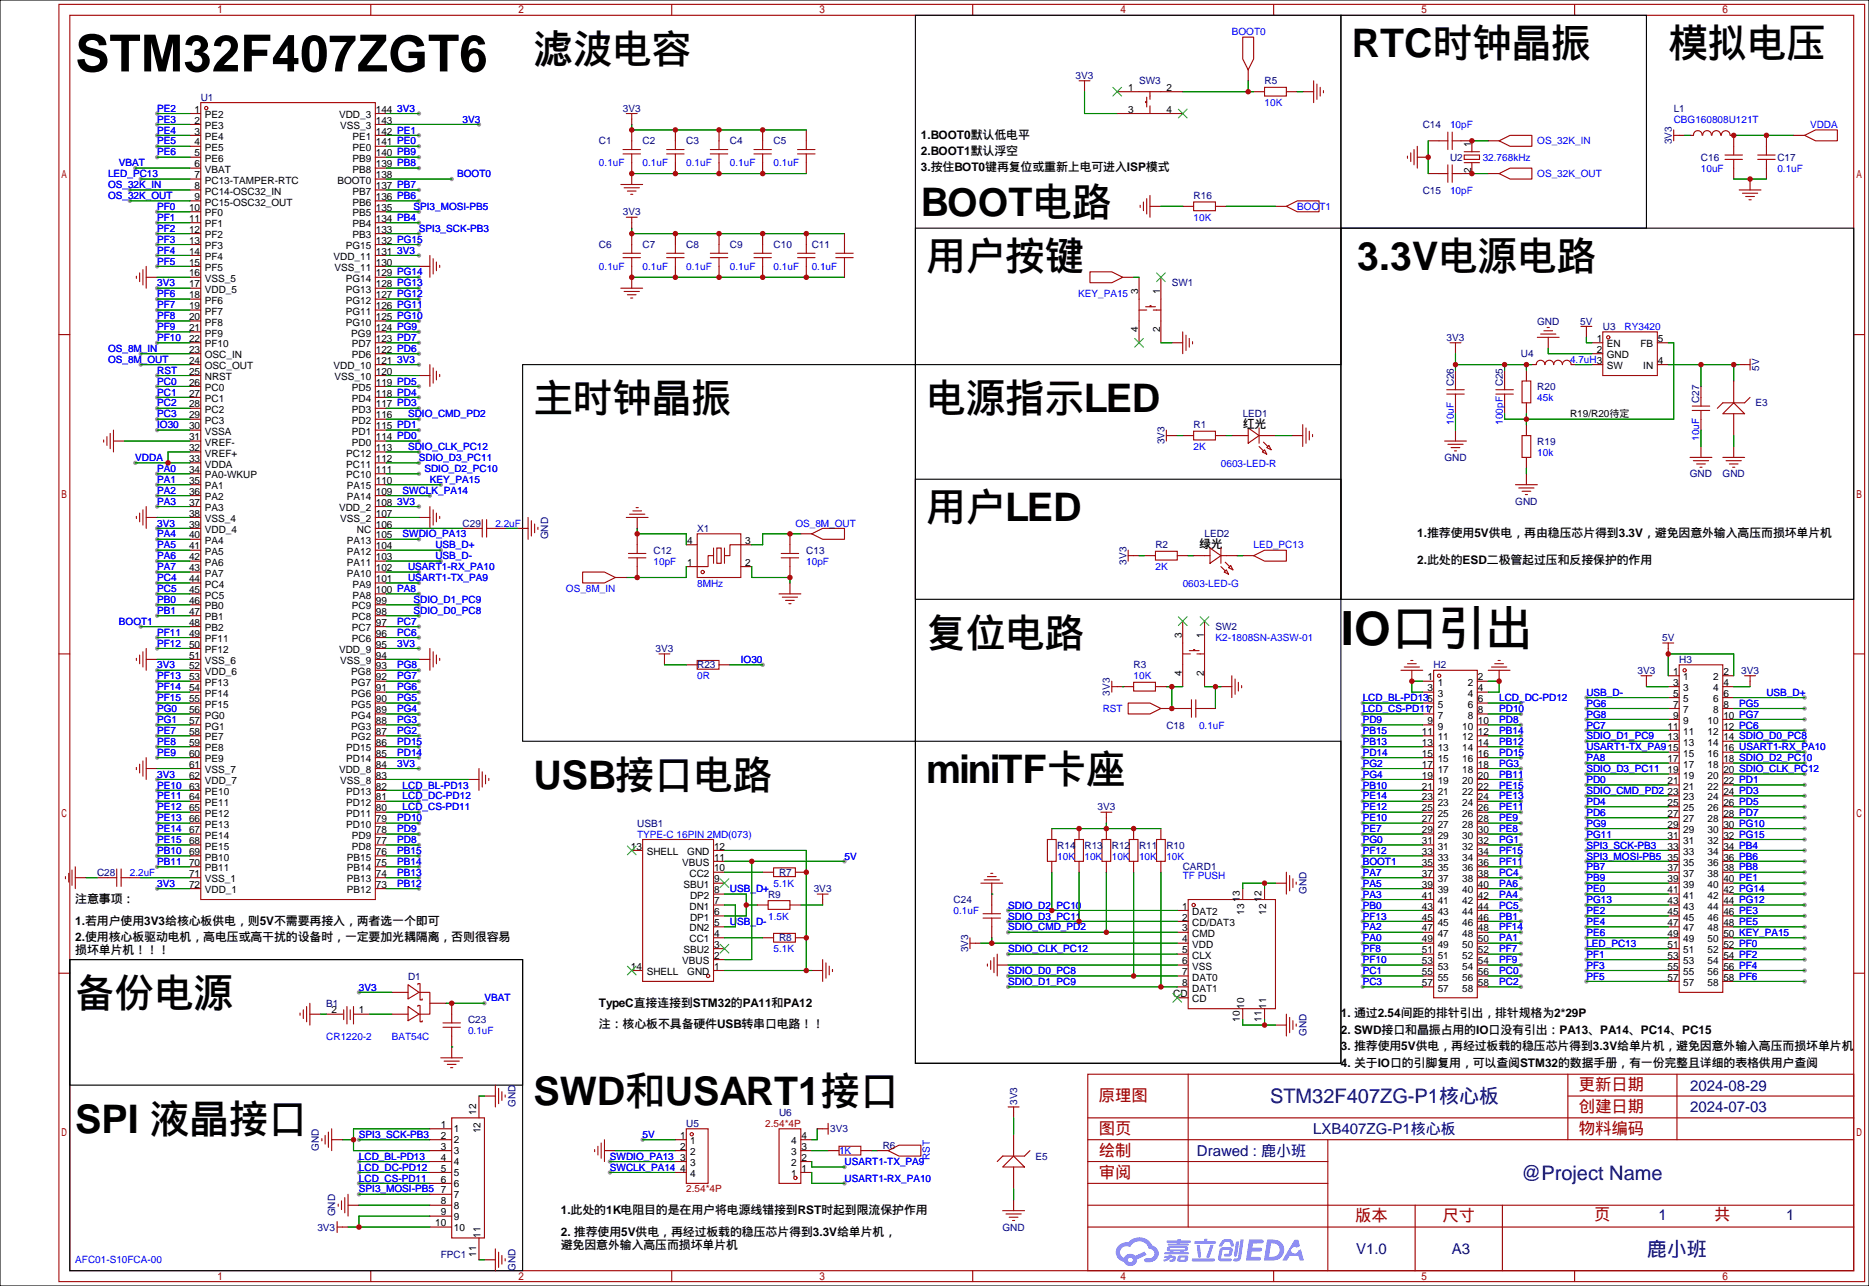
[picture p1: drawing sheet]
<svg xmlns="http://www.w3.org/2000/svg" width="435mm" height="299mm" viewBox="0 0 435 299" stroke-linecap="round" stroke-linejoin="round" font-family="sans-serif">
<defs><g id="words">
<text font-size="11.9" x="17.5" y="16.6">STM32F407ZGT6</text>
<text font-size="11" x="312.2" y="150.1">IO口引出</text>
<g font-size="9.2">
<text x="124.2" y="14.6">滤波电容</text>
<text x="314.7" y="13.3">RTC时钟晶振</text>
<text x="388.4" y="13.3">模拟电压</text>
<text x="214.4" y="50.2">BOOT电路</text>
<text x="215.6" y="62.9">用户按键</text>
<text x="316" y="62.9">3.3V电源电路</text>
<text x="124.2" y="95.9">主时钟晶振</text>
<text x="215.6" y="95.9">电源指示LED</text>
<text x="215.6" y="121.3">用户LED</text>
<text x="215.6" y="150.5">复位电路</text>
<text x="124.2" y="183.5">USB接口电路</text>
<text x="215.6" y="182.2">miniTF卡座</text>
<text x="17.5" y="234.3">备份电源</text>
<text x="124.2" y="257.2">SWD和USART1接口</text>
<text x="17.5" y="263.5">SPI 液晶接口</text>
</g>
<g font-size="4.7" fill="#000080">
<text x="295.7" y="256.7">STM32F407ZG-P1核心板</text>
<text x="354.1" y="274.5">@Project Name</text>
<text x="383.4" y="292.3">鹿小班</text>
</g>
<g font-size="3.8" fill="#a00000">
<text x="255.8" y="256.2">原理图</text>
<text x="367.5" y="253.7">更新日期</text>
<text x="255.8" y="263.8">图页</text>
<text x="367.5" y="258.8">创建日期</text>
<text x="367.5" y="263.8">物料编码</text>
<text x="255.8" y="268.9">绘制</text>
<text x="255.8" y="274">审阅</text>
<text x="315.5" y="284.2">版本</text>
<text x="335.8" y="284.2">尺寸</text>
<text x="371.1" y="283.9">页</text>
<text x="399" y="283.9">共</text>
</g>
<g font-size="3.5" fill="#000080">
<text x="393.4" y="253.7">2024-08-29</text>
<text x="305.7" y="263.9">LXB407ZG-P1核心板</text>
<text x="393.4" y="258.8">2024-07-03</text>
<text x="278.6" y="269">Drawed : 鹿小班</text>
<text x="386.1" y="284">1</text>
<text x="415.8" y="284">1</text>
<text x="315.7" y="291.8">V1.0</text>
<text x="338" y="291.8">A3</text>
</g>
<g font-size="2.8">
<text x="214.4" y="32.3">1.BOOT0默认低电平</text>
<text x="214.4" y="36.1">2.BOOT1默认浮空</text>
<text x="214.4" y="39.9">3.按住BOT0键再复位或重新上电可进入ISP模式</text>
<text x="289.3" y="99.6">红光</text>
<text x="329.9" y="125">1.推荐使用5V供电，再由稳压芯片得到3.3V，避免因意外输入高压而损坏单片机</text>
<text x="279.1" y="127.5">绿光</text>
<text x="329.9" y="131.3">2.此处的ESD二极管起过压和反接保护的作用</text>
<text x="17.5" y="215.1">1.若用户使用3V3给核心板供电，则5V不需要再接入，两者选一个即可</text>
<text x="17.5" y="210.1">注意事项：</text>
<text x="17.5" y="219">2.使用核心板驱动电机，高电压或高干扰的设备时，一定要加光耦隔离，否则很容易</text>
<text x="17.5" y="222">损坏单片机！！！</text>
<text x="139.4" y="234.2">TypeC直接连接到STM32的PA11和PA12</text>
<text x="139.4" y="239.3">注：核心板不具备硬件USB转串口电路！！</text>
<text x="312.2" y="236.7">1. 通过2.54间距的排针引出，排针规格为2*29P</text>
<text x="312.2" y="240.5">2. SWD接口和晶振占用的IO口没有引出：PA13、PA14、PC14、PC15</text>
<text x="312.2" y="244.4">3. 推荐使用5V供电，再经过板载的稳压芯片得到3.3V给单片机，避免因意外输入高压而损坏单片机</text>
<text x="312.2" y="248.2">4. 关于IO口的引脚复用，可以查阅STM32的数据手册，有一份完整且详细的表格供用户查阅</text>
<text x="130.6" y="287.5">2. 推荐使用5V供电，再经过板载的稳压芯片得到3.3V给单片机，</text>
<text x="130.6" y="282.5">1.此处的1K电阻目的是在用户将电源线错接到RST时起到限流保护作用</text>
<text x="130.6" y="290.5">避免因意外输入高压而损坏单片机</text>
</g>
<g font-size="2.3" fill="#00f">
<text x="286.8" y="8.2">BOOT0</text>
<text x="36.6" y="26">PE2</text>
<text x="36.6" y="28.5">PE3</text>
<text x="92.5" y="26">3V3</text>
<text x="107.7" y="28.5">3V3</text>
<text x="294.4" y="24.7">10K</text>
<text x="337.6" y="29.8">10pF</text>
<text x="389.6" y="28.5">CBG160808U121T</text>
<text x="421.4" y="29.8">VDDA</text>
<text x="36.6" y="31.1">PE4</text>
<text x="36.6" y="33.6">PE5</text>
<text x="357.9" y="33.6">OS_32K_IN</text>
<text x="25.1" y="41.2">LED_PC13</text>
<text x="27.7" y="38.7">VBAT</text>
<text x="36.6" y="36.2">PE6</text>
<text x="106.4" y="41.2">BOOT0</text>
<text x="139.4" y="38.7">0.1uF</text>
<text x="149.6" y="38.7">0.1uF</text>
<text x="159.8" y="38.7">0.1uF</text>
<text x="169.9" y="38.7">0.1uF</text>
<text x="180.1" y="38.7">0.1uF</text>
<text x="345.2" y="37.4">32.768kHz</text>
<text x="357.9" y="41.2">OS_32K_OUT</text>
<text x="396" y="40">10uF</text>
<text x="413.8" y="40">0.1uF</text>
<text x="25.1" y="43.8">OS_32K_IN</text>
<text x="25.1" y="46.3">OS_32K_OUT</text>
<text x="337.6" y="45">10pF</text>
<text x="36.6" y="48.9">PF0</text>
<text x="36.6" y="51.4">PF1</text>
<text x="36.6" y="53.9">PF2</text>
<text x="96.3" y="48.9">SPI3_MOSI-PB5</text>
<text x="97.5" y="53.9">SPI3_SCK-PB3</text>
<text x="277.9" y="51.4">10K</text>
<text x="302" y="48.9">BOOT1</text>
<text x="36.6" y="56.5">PF3</text>
<text x="36.6" y="59">PF4</text>
<text x="92.5" y="59">3V3</text>
<text x="36.6" y="61.6">PF5</text>
<text x="139.4" y="62.8">0.1uF</text>
<text x="149.6" y="62.8">0.1uF</text>
<text x="159.8" y="62.8">0.1uF</text>
<text x="169.9" y="62.8">0.1uF</text>
<text x="180.1" y="62.8">0.1uF</text>
<text x="189" y="62.8">0.1uF</text>
<text x="36.6" y="66.6">3V3</text>
<text x="36.6" y="69.2">PF6</text>
<text x="36.6" y="71.7">PF7</text>
<text x="251" y="69.2">KEY_PA15</text>
<text x="36.6" y="74.3">PF8</text>
<text x="36.6" y="76.8">PF9</text>
<text x="378.2" y="76.8">RY3420</text>
<text x="25.1" y="81.9">OS_8M_IN</text>
<text x="36.6" y="79.3">PF10</text>
<text x="25.1" y="84.4">OS_8M_OUT</text>
<text x="36.6" y="87">RST</text>
<text x="36.6" y="89.5">PC0</text>
<text x="92.5" y="84.4">3V3</text>
<text x="365.5" y="84.4">4.7uH3</text>
<text x="36.6" y="92">PC1</text>
<text x="36.6" y="94.6">PC2</text>
<text x="357.9" y="93.3">45k</text>
<text x="36.6" y="97.1">PC3</text>
<text x="36.6" y="99.7">IO30</text>
<text x="95" y="97.1">SDIO_CMD_PD2</text>
<text x="338.4" y="98.8" transform="rotate(-90 338.4 98.8)">10uF</text>
<text x="349.8" y="98.8" transform="rotate(-90 349.8 98.8)">100pF</text>
<text x="31.5" y="107.3">VDDA</text>
<text x="95" y="104.7">SDIO_CLK_PC12</text>
<text x="97.5" y="107.3">SDIO_D3_PC11</text>
<text x="277.9" y="104.7">2K</text>
<text x="357.9" y="106">10k</text>
<text x="395.6" y="102.6" transform="rotate(-90 395.6 102.6)">10uF</text>
<text x="36.6" y="109.8">PA0</text>
<text x="36.6" y="112.4">PA1</text>
<text x="98.8" y="109.8">SDIO_D2_PC10</text>
<text x="100.1" y="112.4">KEY_PA15</text>
<text x="284.2" y="108.5">0603-LED-R</text>
<text x="36.6" y="114.9">PA2</text>
<text x="36.6" y="117.4">PA3</text>
<text x="92.5" y="117.4">3V3</text>
<text x="93.7" y="114.9">SWCLK_PA14</text>
<text x="36.6" y="122.5">3V3</text>
<text x="36.6" y="125.1">PA4</text>
<text x="93.7" y="125.1">SWDIO_PA13</text>
<text x="115.3" y="122.5">2.2uF</text>
<text x="185.2" y="122.5">OS_8M_OUT</text>
<text x="36.6" y="127.6">PA5</text>
<text x="36.6" y="130.1">PA6</text>
<text x="101.3" y="127.6">USB_D+</text>
<text x="101.3" y="130.1">USB_D-</text>
<text x="152.1" y="131.4">10pF</text>
<text x="187.7" y="131.4">10pF</text>
<text x="291.8" y="127.6">LED_PC13</text>
<text x="36.6" y="132.7">PA7</text>
<text x="36.6" y="135.2">PC4</text>
<text x="36.6" y="137.8">PC5</text>
<text x="95" y="132.7">USART1-RX_PA10</text>
<text x="95" y="135.2">USART1-TX_PA9</text>
<text x="131.7" y="137.8">OS_8M_IN</text>
<text x="162.3" y="136.5">8MHz</text>
<text x="269" y="132.7">2K</text>
<text x="275.3" y="136.5">0603-LED-G</text>
<text x="36.6" y="140.3">PB0</text>
<text x="36.6" y="142.8">PB1</text>
<text x="96.3" y="140.3">SDIO_D1_PC9</text>
<text x="96.3" y="142.8">SDIO_D0_PC8</text>
<text x="27.7" y="145.4">BOOT1</text>
<text x="36.6" y="147.9">PF11</text>
<text x="92.5" y="145.4">PC7</text>
<text x="92.5" y="147.9">PC6</text>
<text x="283" y="149.2">K2-1808SN-A3SW-01</text>
<text x="36.6" y="150.5">PF12</text>
<text x="36.6" y="155.5">3V3</text>
<text x="92.5" y="150.5">3V3</text>
<text x="92.5" y="155.5">PG8</text>
<text x="172.5" y="154.3">IO30</text>
<text x="36.6" y="158.1">PF13</text>
<text x="36.6" y="160.6">PF14</text>
<text x="92.5" y="158.1">PG7</text>
<text x="92.5" y="160.6">PG6</text>
<text x="162.3" y="158.1">0R</text>
<text x="263.9" y="158.1">10K</text>
<text x="369.3" y="161.9">USB_D-</text>
<text x="411.2" y="161.9">USB_D+</text>
<text x="36.6" y="163.2">PF15</text>
<text x="36.6" y="165.7">PG0</text>
<text x="92.5" y="163.2">PG5</text>
<text x="92.5" y="165.7">PG4</text>
<text x="256.7" y="165.7">RST</text>
<text x="317.2" y="163.2">LCD_BL-PD135</text>
<text x="317.2" y="165.7">LCD_CS-PD117</text>
<text x="349" y="165.7">PD10</text>
<text x="349" y="163.2">LCD_DC-PD12</text>
<text x="369.3" y="164.4">PG6</text>
<text x="369.3" y="167">PG8</text>
<text x="404.9" y="164.4">PG5</text>
<text x="36.6" y="168.2">PG1</text>
<text x="36.6" y="170.8">PE7</text>
<text x="36.6" y="173.3">PE8</text>
<text x="92.5" y="173.3">PD15</text>
<text x="92.5" y="170.8">PG2</text>
<text x="92.5" y="168.2">PG3</text>
<text x="279.1" y="169.5">0.1uF</text>
<text x="317.2" y="168.2">PD9</text>
<text x="317.2" y="170.8">PB15</text>
<text x="317.2" y="173.3">PB13</text>
<text x="349" y="173.3">PB12</text>
<text x="349" y="170.8">PB14</text>
<text x="349" y="168.2">PD8</text>
<text x="369.3" y="169.5">PC7</text>
<text x="369.3" y="172">SDIO_D1_PC9</text>
<text x="36.6" y="175.9">PE9</text>
<text x="92.5" y="178.4">3V3</text>
<text x="92.5" y="175.9">PD14</text>
<text x="317.2" y="175.9">PD14</text>
<text x="317.2" y="178.4">PG2</text>
<text x="349" y="178.4">PG3</text>
<text x="349" y="175.9">PD15</text>
<text x="369.3" y="174.6">USART1-TX_PA915</text>
<text x="369.3" y="177.1">PA8</text>
<text x="369.3" y="179.7">SDIO_D3_PC11</text>
<text x="36.6" y="180.9">3V3</text>
<text x="36.6" y="183.5">PE10</text>
<text x="93.7" y="183.5">LCD_BL-PD13</text>
<text x="317.2" y="180.9">PG4</text>
<text x="317.2" y="183.5">PB10</text>
<text x="349" y="183.5">PE15</text>
<text x="349" y="180.9">PB11</text>
<text x="369.3" y="182.2">PD0</text>
<text x="369.3" y="184.7">SDIO_CMD_PD2</text>
<text x="36.6" y="186">PE11</text>
<text x="36.6" y="188.6">PE12</text>
<text x="36.6" y="191.1">PE13</text>
<text x="92.5" y="191.1">PD10</text>
<text x="93.7" y="188.6">LCD_CS-PD11</text>
<text x="93.7" y="186">LCD_DC-PD12</text>
<text x="317.2" y="186">PE14</text>
<text x="317.2" y="188.6">PE12</text>
<text x="317.2" y="191.1">PE10</text>
<text x="349" y="191.1">PE9</text>
<text x="349" y="188.6">PE11</text>
<text x="349" y="186">PE13</text>
<text x="369.3" y="187.3">PD4</text>
<text x="369.3" y="189.8">PD6</text>
<text x="36.6" y="193.6">PE14</text>
<text x="36.6" y="196.2">PE15</text>
<text x="92.5" y="196.2">PD8</text>
<text x="92.5" y="193.6">PD9</text>
<text x="148.3" y="194.9">TYPE-C 16PIN 2MD(073)</text>
<text x="317.2" y="193.6">PE7</text>
<text x="317.2" y="196.2">PG0</text>
<text x="349" y="196.2">PG1</text>
<text x="349" y="193.6">PE8</text>
<text x="369.3" y="192.4">PG9</text>
<text x="369.3" y="194.9">PG11</text>
<text x="369.3" y="197.4">SPI3_SCK-PB3</text>
<text x="30.2" y="203.8">2.2uF</text>
<text x="36.6" y="198.7">PB10</text>
<text x="36.6" y="201.3">PB11</text>
<text x="92.5" y="203.8">PB13</text>
<text x="92.5" y="201.3">PB14</text>
<text x="92.5" y="198.7">PB15</text>
<text x="196.6" y="200">5V</text>
<text x="246.1" y="200">10K</text>
<text x="252.5" y="200">10K</text>
<text x="258.8" y="200">10K</text>
<text x="265.2" y="200">10K</text>
<text x="271.5" y="200">10K</text>
<text x="317.2" y="198.7">PF12</text>
<text x="317.2" y="201.3">BOOT1</text>
<text x="317.2" y="203.8">PA7</text>
<text x="349" y="203.8">PC4</text>
<text x="349" y="201.3">PF11</text>
<text x="349" y="198.7">PF15</text>
<text x="369.3" y="200">SPI3_MOSI-PB5</text>
<text x="369.3" y="202.5">PB7</text>
<text x="36.6" y="206.3">3V3</text>
<text x="92.5" y="206.3">PB12</text>
<text x="169.9" y="207.6">USB_D+</text>
<text x="180.1" y="206.3">5.1K</text>
<text x="275.3" y="204.6">TF PUSH</text>
<text x="317.2" y="206.3">PA5</text>
<text x="317.2" y="208.9">PA3</text>
<text x="349" y="208.9">PA4</text>
<text x="349" y="206.3">PA6</text>
<text x="369.3" y="205.1">PB9</text>
<text x="369.3" y="207.6">PE0</text>
<text x="169.9" y="215.2">USB_D-</text>
<text x="178.8" y="214">1.5K</text>
<text x="222" y="212.7">0.1uF</text>
<text x="234.7" y="211.4">SDIO_D2_PC10</text>
<text x="234.7" y="214">SDIO_D3_PC11</text>
<text x="317.2" y="211.4">PB0</text>
<text x="317.2" y="214">PF13</text>
<text x="349" y="214">PB1</text>
<text x="349" y="211.4">PC5</text>
<text x="369.3" y="210.1">PG13</text>
<text x="369.3" y="215.2">PE4</text>
<text x="369.3" y="212.7">PE2</text>
<text x="180.1" y="221.6">5.1K</text>
<text x="234.7" y="221.6">SDIO_CLK_PC12</text>
<text x="234.7" y="216.5">SDIO_CMD_PD2</text>
<text x="317.2" y="216.5">PA2</text>
<text x="317.2" y="219">PA0</text>
<text x="317.2" y="221.6">PF8</text>
<text x="349" y="221.6">PF7</text>
<text x="349" y="219">PA1</text>
<text x="349" y="216.5">PF14</text>
<text x="369.3" y="217.8">PE6</text>
<text x="369.3" y="220.3">LED_PC13</text>
<text x="234.7" y="226.7">SDIO_D0_PC8</text>
<text x="317.2" y="224.1">PF10</text>
<text x="317.2" y="226.7">PC1</text>
<text x="349" y="226.7">PC0</text>
<text x="349" y="224.1">PF9</text>
<text x="369.3" y="222.8">PF1</text>
<text x="369.3" y="225.4">PF3</text>
<text x="369.3" y="227.9">PF5</text>
<text x="83.6" y="230.5">3V3</text>
<text x="112.8" y="233">VBAT</text>
<text x="234.7" y="229.2">SDIO_D1_PC9</text>
<text x="317.2" y="229.2">PC3</text>
<text x="349" y="229.2">PC2</text>
<text x="75.9" y="241.9">CR1220-2</text>
<text x="91.2" y="241.9">BAT54C</text>
<text x="109" y="240.6">0.1uF</text>
<text x="83.6" y="269.8">LCD_BL-PD13</text>
<text x="83.6" y="264.8">SPI3_SCK-PB3</text>
<text x="142" y="269.8">SWDIO_PA13</text>
<text x="149.6" y="264.8">5V</text>
<text x="195.3" y="268.6">1K</text>
<text x="216.5" y="269.8" transform="rotate(-90 216.5 269.8)">RST</text>
<text x="83.6" y="274.9">LCD_CS-PD11</text>
<text x="83.6" y="272.4">LCD_DC-PD12</text>
<text x="142" y="272.4">SWCLK_PA14</text>
<text x="196.6" y="271.1">USART1-TX_PA9</text>
<text x="196.6" y="274.9">USART1-RX_PA10</text>
<text x="83.6" y="277.5">SPI3_MOSI-PB5</text>
<text x="17.5" y="294">AFC01-S10FCA-00</text>
</g>
<g font-size="2.3" fill="#000080">
<text x="46.7" y="23.5">U1</text>
<text x="250.4" y="18.4">3V3</text>
<text x="265.2" y="19.6">SW3</text>
<text x="294.4" y="19.6">R5</text>
<text x="145" y="26">3V3</text>
<text x="331.2" y="29.8">C14</text>
<text x="389.6" y="26">L1</text>
<text x="139.4" y="33.6">C1</text>
<text x="149.6" y="33.6">C2</text>
<text x="159.8" y="33.6">C3</text>
<text x="169.9" y="33.6">C4</text>
<text x="180.1" y="33.6">C5</text>
<text x="389.2" y="33.6" transform="rotate(-90 389.2 33.6)">3V3</text>
<text x="337.6" y="37.4">U2</text>
<text x="396" y="37.4">C16</text>
<text x="413.8" y="37.4">C17</text>
<text x="277.9" y="46.3">R16</text>
<text x="331.2" y="45">C15</text>
<text x="145" y="50.1">3V3</text>
<text x="139.4" y="57.7">C6</text>
<text x="149.6" y="57.7">C7</text>
<text x="159.8" y="57.7">C8</text>
<text x="169.9" y="57.7">C9</text>
<text x="180.1" y="57.7">C10</text>
<text x="189" y="57.7">C11</text>
<text x="272.8" y="66.6">SW1</text>
<text x="357.8" y="75.5">GND</text>
<text x="367.9" y="75.5">5V</text>
<text x="373.1" y="76.8">U3</text>
<text x="336.8" y="79.3">3V3</text>
<text x="354.1" y="83.1">U4</text>
<text x="338.4" y="89.9" transform="rotate(-90 338.4 89.9)">C26</text>
<text x="349.8" y="89.9" transform="rotate(-90 349.8 89.9)">C25</text>
<text x="409.5" y="86.3" transform="rotate(-90 409.5 86.3)">5V</text>
<text x="357.9" y="90.8">R20</text>
<text x="395.6" y="93.7" transform="rotate(-90 395.6 93.7)">C27</text>
<text x="408.7" y="94.6">E3</text>
<text x="277.9" y="99.7">R1</text>
<text x="289.3" y="97.1">LED1</text>
<text x="271.1" y="103.4" transform="rotate(-90 271.1 103.4)">3V3</text>
<text x="336.3" y="107.3">GND</text>
<text x="357.9" y="103.5">R19</text>
<text x="393.4" y="111.1">GND</text>
<text x="401" y="111.1">GND</text>
<text x="352.8" y="117.4">GND</text>
<text x="107.7" y="122.5">C29</text>
<text x="127.6" y="125.5" transform="rotate(-90 127.6 125.5)">GND</text>
<text x="162.3" y="123.8">X1</text>
<text x="280.4" y="125.1">LED2</text>
<text x="152.1" y="128.9">C12</text>
<text x="187.7" y="128.9">C13</text>
<text x="262.2" y="131.4" transform="rotate(-90 262.2 131.4)">3V3</text>
<text x="269" y="127.6">R2</text>
<text x="283" y="146.6">SW2</text>
<text x="386.9" y="149.2">5V</text>
<text x="152.6" y="151.7">3V3</text>
<text x="162.3" y="155.5">R23</text>
<text x="263.9" y="155.5">R3</text>
<text x="333.8" y="155.5">H2</text>
<text x="390.9" y="154.3">H3</text>
<text x="258.4" y="161.8" transform="rotate(-90 258.4 161.8)">3V3</text>
<text x="381.2" y="156.8">3V3</text>
<text x="405.3" y="156.8">3V3</text>
<text x="271.5" y="169.5">C18</text>
<text x="255.5" y="188.6">3V3</text>
<text x="148.3" y="192.4">USB1</text>
<text x="246.1" y="197.4">R14</text>
<text x="252.5" y="197.4">R13</text>
<text x="258.8" y="197.4">R12</text>
<text x="265.2" y="197.4">R11</text>
<text x="271.5" y="197.4">R10</text>
<text x="22.6" y="203.8">C28</text>
<text x="181.4" y="203.8">R7</text>
<text x="275.3" y="202.5">CARD1</text>
<text x="178.8" y="208.9">R9</text>
<text x="189.4" y="207.6">3V3</text>
<text x="304.1" y="208.1" transform="rotate(-90 304.1 208.1)">GND</text>
<text x="222" y="210.1">C24</text>
<text x="181.4" y="219">R8</text>
<text x="225.4" y="221.5" transform="rotate(-90 225.4 221.5)">3V3</text>
<text x="95" y="227.9">D1</text>
<text x="75.9" y="234.3">B1</text>
<text x="109" y="238.1">C23</text>
<text x="304.1" y="241.1" transform="rotate(-90 304.1 241.1)">GND</text>
<text x="120" y="257.6" transform="rotate(-90 120 257.6)">GND</text>
<text x="236.8" y="257.1" transform="rotate(-90 236.8 257.1)">3V3</text>
<text x="159.8" y="262.2">U5</text>
<text x="181.4" y="259.7">U6</text>
<text x="193.3" y="263.5">3V3</text>
<text x="74.3" y="267.8" transform="rotate(-90 74.3 267.8)">GND</text>
<text x="205.5" y="267.3">R6</text>
<text x="241" y="269.8">E5</text>
<text x="73.9" y="286.3">3V3</text>
<text x="78.1" y="283" transform="rotate(-90 78.1 283)">GND</text>
<text x="233.4" y="286.3">GND</text>
<text x="102.6" y="292.7">FPC1</text>
<text x="120" y="295.7" transform="rotate(-90 120 295.7)">GND</text>
</g>
<g font-size="2.3">
<text x="262.6" y="21.1">1</text>
<text x="271.5" y="21.1">2</text>
<text x="45.3" y="26.2">1</text>
<text x="45.3" y="28.8">2</text>
<text x="47.7" y="27.5">PE2</text>
<text x="78.9" y="27.5">VDD_3</text>
<text x="87.5" y="28.8">143</text>
<text x="87.5" y="26.2">144</text>
<text x="262.6" y="26.2">3</text>
<text x="271.5" y="26.2">4</text>
<text x="45.3" y="31.3">3</text>
<text x="45.3" y="33.8">4</text>
<text x="47.7" y="30">PE3</text>
<text x="47.7" y="32.6">PE4</text>
<text x="47.7" y="35.1">PE5</text>
<text x="79.2" y="30">VSS_3</text>
<text x="82" y="35.1">PE0</text>
<text x="82" y="32.6">PE1</text>
<text x="87.5" y="33.8">141 PE0</text>
<text x="87.5" y="31.3">142 PE1</text>
<text x="342.5" y="34.3" transform="rotate(-90 342.5 34.3)">1</text>
<text x="45.3" y="36.4">5</text>
<text x="45.3" y="38.9">6</text>
<text x="45.3" y="41.5">7</text>
<text x="47.7" y="37.7">PE6</text>
<text x="47.7" y="40.2">VBAT</text>
<text x="82" y="40.2">PB8</text>
<text x="82" y="37.7">PB9</text>
<text x="87.5" y="41.5">138</text>
<text x="87.5" y="38.9">139 PB8</text>
<text x="87.5" y="36.4">140 PB9</text>
<text x="342.5" y="40.2" transform="rotate(-90 342.5 40.2)">2</text>
<text x="45.3" y="44">8</text>
<text x="45.3" y="46.5">9</text>
<text x="47.7" y="42.7">PC13-TAMPER-RTC</text>
<text x="47.7" y="45.3">PC14-OSC32_IN</text>
<text x="47.7" y="47.8">PC15-OSC32_OUT</text>
<text x="78.5" y="42.7">BOOT0</text>
<text x="82" y="47.8">PB6</text>
<text x="82" y="45.3">PB7</text>
<text x="87.5" y="46.5">136 PB6</text>
<text x="87.5" y="44">137 PB7</text>
<text x="44" y="49.1">10</text>
<text x="44" y="51.6">11</text>
<text x="47.7" y="50.4">PF0</text>
<text x="47.7" y="52.9">PF1</text>
<text x="82" y="52.9">PB4</text>
<text x="82" y="50.4">PB5</text>
<text x="87.5" y="51.6">134 PB4</text>
<text x="87.5" y="49.1">135</text>
<text x="44" y="54.2">12</text>
<text x="44" y="56.7">13</text>
<text x="44" y="59.2">14</text>
<text x="47.7" y="55.4">PF2</text>
<text x="47.7" y="58">PF3</text>
<text x="80.5" y="58">PG15</text>
<text x="82" y="55.4">PB3</text>
<text x="87.5" y="59.2">131</text>
<text x="87.5" y="56.7">132 PG15</text>
<text x="87.5" y="54.2">133</text>
<text x="44" y="61.8">15</text>
<text x="44" y="64.3">16</text>
<text x="47.7" y="60.5">PF4</text>
<text x="47.7" y="63.1">PF5</text>
<text x="47.7" y="65.6">VSS_5</text>
<text x="77.6" y="60.5">VDD_11</text>
<text x="77.9" y="63.1">VSS_11</text>
<text x="80.5" y="65.6">PG14</text>
<text x="87.5" y="64.3">129 PG14</text>
<text x="87.5" y="61.8">130</text>
<text x="44" y="66.9">17</text>
<text x="44" y="69.4">18</text>
<text x="44" y="71.9">19</text>
<text x="47.7" y="68.1">VDD_5</text>
<text x="47.7" y="70.7">PF6</text>
<text x="80.5" y="70.7">PG12</text>
<text x="80.5" y="68.1">PG13</text>
<text x="87.5" y="71.9">126 PG11</text>
<text x="87.5" y="69.4">127 PG12</text>
<text x="87.5" y="66.9">128 PG13</text>
<text x="265" y="68.3" transform="rotate(-90 265 68.3)">3</text>
<text x="270.1" y="68.3" transform="rotate(-90 270.1 68.3)">1</text>
<text x="44" y="74.5">20</text>
<text x="44" y="77">21</text>
<text x="47.7" y="73.2">PF7</text>
<text x="47.7" y="75.8">PF8</text>
<text x="80.5" y="75.8">PG10</text>
<text x="80.5" y="73.2">PG11</text>
<text x="87.5" y="77">124 PG9</text>
<text x="87.5" y="74.5">125 PG10</text>
<text x="265" y="77.2" transform="rotate(-90 265 77.2)">4</text>
<text x="270.1" y="77.2" transform="rotate(-90 270.1 77.2)">2</text>
<text x="44" y="79.6">22</text>
<text x="44" y="82.1">23</text>
<text x="47.7" y="78.3">PF9</text>
<text x="47.7" y="80.8">PF10</text>
<text x="47.7" y="83.4">OSC_IN</text>
<text x="81.8" y="78.3">PG9</text>
<text x="81.9" y="83.4">PD6</text>
<text x="81.9" y="80.8">PD7</text>
<text x="87.5" y="82.1">122 PD6</text>
<text x="87.5" y="79.6">123 PD7</text>
<text x="371.7" y="79.6">1</text>
<text x="371.7" y="82.1">2</text>
<text x="374.1" y="80.8">EN</text>
<text x="374.1" y="83.4">GND</text>
<text x="381.9" y="80.8">FB</text>
<text x="386" y="79.6">5</text>
<text x="44" y="84.6">24</text>
<text x="44" y="87.2">25</text>
<text x="44" y="89.7">26</text>
<text x="47.7" y="85.9">OSC_OUT</text>
<text x="47.7" y="88.5">NRST</text>
<text x="77.6" y="85.9">VDD_10</text>
<text x="77.9" y="88.5">VSS_10</text>
<text x="87.5" y="89.7">119 PD5</text>
<text x="87.5" y="87.2">120</text>
<text x="87.5" y="84.6">121</text>
<text x="374.1" y="85.9">SW</text>
<text x="382.6" y="85.9">IN</text>
<text x="386" y="84.6">4</text>
<text x="44" y="92.3">27</text>
<text x="44" y="94.8">28</text>
<text x="47.7" y="91">PC0</text>
<text x="47.7" y="93.5">PC1</text>
<text x="81.9" y="93.5">PD4</text>
<text x="81.9" y="91">PD5</text>
<text x="87.5" y="94.8">117 PD3</text>
<text x="87.5" y="92.3">118 PD4</text>
<text x="44" y="97.3">29</text>
<text x="44" y="99.9">30</text>
<text x="47.7" y="96.1">PC2</text>
<text x="47.7" y="98.6">PC3</text>
<text x="47.7" y="101.2">VSSA</text>
<text x="81.9" y="101.2">PD1</text>
<text x="81.9" y="98.6">PD2</text>
<text x="81.9" y="96.1">PD3</text>
<text x="87.5" y="99.9">115 PD1</text>
<text x="87.5" y="97.3">116</text>
<text x="365.5" y="97.1">R19/R20待定</text>
<text x="44" y="102.4">31</text>
<text x="44" y="105">32</text>
<text x="44" y="107.5">33</text>
<text x="47.7" y="103.7">VREF-</text>
<text x="47.7" y="106.2">VREF+</text>
<text x="80.6" y="106.2">PC12</text>
<text x="81.9" y="103.7">PD0</text>
<text x="87.5" y="107.5">112</text>
<text x="87.5" y="105">113</text>
<text x="87.5" y="102.4">114 PD0</text>
<text x="44" y="110">34</text>
<text x="44" y="112.6">35</text>
<text x="47.7" y="108.8">VDDA</text>
<text x="47.7" y="111.3">PA0-WKUP</text>
<text x="47.7" y="113.9">PA1</text>
<text x="80.6" y="111.3">PC10</text>
<text x="80.6" y="108.8">PC11</text>
<text x="80.7" y="113.9">PA15</text>
<text x="87.5" y="112.6">110</text>
<text x="87.5" y="110">111</text>
<text x="44" y="115.1">36</text>
<text x="44" y="117.7">37</text>
<text x="47.7" y="116.4">PA2</text>
<text x="47.7" y="118.9">PA3</text>
<text x="78.9" y="118.9">VDD_2</text>
<text x="80.7" y="116.4">PA14</text>
<text x="87.5" y="117.7">108</text>
<text x="87.5" y="115.1">109</text>
<text x="44" y="120.2">38</text>
<text x="44" y="122.7">39</text>
<text x="44" y="125.3">40</text>
<text x="47.7" y="121.5">VSS_4</text>
<text x="47.7" y="124">VDD_4</text>
<text x="79.2" y="121.5">VSS_2</text>
<text x="83.1" y="124">NC</text>
<text x="87.5" y="125.3">105</text>
<text x="87.5" y="122.7">106</text>
<text x="87.5" y="120.2">107</text>
<text x="44" y="127.8">41</text>
<text x="44" y="130.4">42</text>
<text x="47.7" y="126.6">PA4</text>
<text x="47.7" y="129.1">PA5</text>
<text x="47.7" y="131.6">PA6</text>
<text x="80.7" y="131.6">PA11</text>
<text x="80.7" y="129.1">PA12</text>
<text x="80.7" y="126.6">PA13</text>
<text x="87.5" y="130.4">103</text>
<text x="87.5" y="127.8">104</text>
<text x="160" y="131.6">1</text>
<text x="160" y="126.6">4</text>
<text x="173.5" y="126.6">3</text>
<text x="173.5" y="131.6">2</text>
<text x="44" y="132.9">43</text>
<text x="44" y="135.4">44</text>
<text x="44" y="138">45</text>
<text x="47.7" y="134.2">PA7</text>
<text x="47.7" y="136.7">PC4</text>
<text x="80.7" y="134.2">PA10</text>
<text x="82" y="136.7">PA9</text>
<text x="87.5" y="138">100 PA8</text>
<text x="87.5" y="135.4">101</text>
<text x="87.5" y="132.9">102</text>
<text x="44" y="140.5">46</text>
<text x="44" y="143.1">47</text>
<text x="47.7" y="139.3">PC5</text>
<text x="47.7" y="141.8">PB0</text>
<text x="81.9" y="141.8">PC9</text>
<text x="82" y="139.3">PA8</text>
<text x="87.5" y="143.1">98</text>
<text x="87.5" y="140.5">99</text>
<text x="44" y="145.6">48</text>
<text x="44" y="148.1">49</text>
<text x="47.7" y="144.3">PB1</text>
<text x="47.7" y="146.9">PB2</text>
<text x="47.7" y="149.4">PF11</text>
<text x="81.9" y="149.4">PC6</text>
<text x="81.9" y="146.9">PC7</text>
<text x="81.9" y="144.3">PC8</text>
<text x="87.5" y="148.1">96</text>
<text x="87.5" y="145.6">97</text>
<text x="275.1" y="148.3" transform="rotate(-90 275.1 148.3)">3</text>
<text x="280.2" y="148.3" transform="rotate(-90 280.2 148.3)">1</text>
<text x="44" y="150.7">50</text>
<text x="44" y="153.2">51</text>
<text x="44" y="155.8">52</text>
<text x="47.7" y="152">PF12</text>
<text x="47.7" y="154.5">VSS_6</text>
<text x="78.9" y="152">VDD_9</text>
<text x="79.2" y="154.5">VSS_9</text>
<text x="87.5" y="155.8">93</text>
<text x="87.5" y="153.2">94</text>
<text x="87.5" y="150.7">95</text>
<text x="44" y="158.3">53</text>
<text x="44" y="160.8">54</text>
<text x="47.7" y="157">VDD_6</text>
<text x="47.7" y="159.6">PF13</text>
<text x="81.8" y="159.6">PG7</text>
<text x="81.8" y="157">PG8</text>
<text x="87.5" y="160.8">91</text>
<text x="87.5" y="158.3">92</text>
<text x="275.1" y="157.3" transform="rotate(-90 275.1 157.3)">4</text>
<text x="280.2" y="157.3" transform="rotate(-90 280.2 157.3)">2</text>
<text x="332.3" y="158.3">1</text>
<text x="332.3" y="160.8">3</text>
<text x="334.7" y="159.6">1</text>
<text x="341.7" y="159.6">2</text>
<text x="344" y="160.8">4</text>
<text x="344" y="158.3">2</text>
<text x="389.5" y="157">1</text>
<text x="389.5" y="159.6">3</text>
<text x="391.8" y="158.3">1</text>
<text x="391.8" y="160.8">3</text>
<text x="398.8" y="160.8">4</text>
<text x="398.8" y="158.3">2</text>
<text x="401.2" y="159.6">4</text>
<text x="401.2" y="157">2</text>
<text x="44" y="163.4">55</text>
<text x="44" y="165.9">56</text>
<text x="47.7" y="162.1">PF14</text>
<text x="47.7" y="164.7">PF15</text>
<text x="47.7" y="167.2">PG0</text>
<text x="81.8" y="167.2">PG4</text>
<text x="81.8" y="164.7">PG5</text>
<text x="81.8" y="162.1">PG6</text>
<text x="87.5" y="165.9">89</text>
<text x="87.5" y="163.4">90</text>
<text x="334.7" y="162.1">3</text>
<text x="334.7" y="164.7">5</text>
<text x="334.7" y="167.2">7</text>
<text x="341.7" y="167.2">8</text>
<text x="341.7" y="164.7">6</text>
<text x="341.7" y="162.1">4</text>
<text x="344" y="165.9">8</text>
<text x="344" y="163.4">6</text>
<text x="389.5" y="162.1">5</text>
<text x="389.5" y="164.7">7</text>
<text x="389.5" y="167.2">9</text>
<text x="391.8" y="163.4">5</text>
<text x="391.8" y="165.9">7</text>
<text x="398.8" y="165.9">8</text>
<text x="398.8" y="163.4">6</text>
<text x="401.2" y="167.2">10 PG7</text>
<text x="401.2" y="164.7">8</text>
<text x="401.2" y="162.1">6</text>
<text x="44" y="168.5">57</text>
<text x="44" y="171">58</text>
<text x="44" y="173.5">59</text>
<text x="47.7" y="169.7">PG1</text>
<text x="47.7" y="172.3">PE7</text>
<text x="81.8" y="172.3">PG2</text>
<text x="81.8" y="169.7">PG3</text>
<text x="87.5" y="173.5">86</text>
<text x="87.5" y="171">87</text>
<text x="87.5" y="168.5">88</text>
<text x="331" y="171">11</text>
<text x="331" y="173.5">13</text>
<text x="332.3" y="168.5">9</text>
<text x="334.7" y="169.7">9</text>
<text x="334.7" y="172.3">11</text>
<text x="340.4" y="172.3">12</text>
<text x="340.4" y="169.7">10</text>
<text x="344" y="173.5">14</text>
<text x="344" y="171">12</text>
<text x="344" y="168.5">10</text>
<text x="388.2" y="169.7">11</text>
<text x="388.2" y="172.3">13</text>
<text x="391.8" y="168.5">9</text>
<text x="391.8" y="171">11</text>
<text x="391.8" y="173.5">13</text>
<text x="397.5" y="173.5">14</text>
<text x="397.5" y="171">12</text>
<text x="397.5" y="168.5">10</text>
<text x="401.2" y="172.3">14 SDIO_D0_PC8</text>
<text x="401.2" y="169.7">12 PC6</text>
<text x="44" y="176.1">60</text>
<text x="44" y="178.6">61</text>
<text x="47.7" y="174.8">PE8</text>
<text x="47.7" y="177.4">PE9</text>
<text x="47.7" y="179.9">VSS_7</text>
<text x="78.9" y="179.9">VDD_8</text>
<text x="80.6" y="177.4">PD14</text>
<text x="80.6" y="174.8">PD15</text>
<text x="87.5" y="178.6">84</text>
<text x="87.5" y="176.1">85</text>
<text x="331" y="176.1">15</text>
<text x="331" y="178.6">17</text>
<text x="334.7" y="174.8">13</text>
<text x="334.7" y="177.4">15</text>
<text x="334.7" y="179.9">17</text>
<text x="340.4" y="179.9">18</text>
<text x="340.4" y="177.4">16</text>
<text x="340.4" y="174.8">14</text>
<text x="344" y="178.6">18</text>
<text x="344" y="176.1">16</text>
<text x="388.2" y="177.4">17</text>
<text x="388.2" y="179.9">19</text>
<text x="391.8" y="176.1">15</text>
<text x="391.8" y="178.6">17</text>
<text x="397.5" y="178.6">18</text>
<text x="397.5" y="176.1">16</text>
<text x="401.2" y="179.9">20 SDIO_CLK_PC12</text>
<text x="401.2" y="177.4">18 SDIO_D2_PC10</text>
<text x="401.2" y="174.8">16 USART1-RX_PA10</text>
<text x="44" y="181.2">62</text>
<text x="44" y="183.7">63</text>
<text x="47.7" y="182.4">VDD_7</text>
<text x="47.7" y="185">PE10</text>
<text x="79.2" y="182.4">VSS_8</text>
<text x="80.6" y="185">PD13</text>
<text x="87.5" y="183.7">82</text>
<text x="87.5" y="181.2">83</text>
<text x="331" y="181.2">19</text>
<text x="331" y="183.7">21</text>
<text x="334.7" y="182.4">19</text>
<text x="334.7" y="185">21</text>
<text x="340.4" y="185">22</text>
<text x="340.4" y="182.4">20</text>
<text x="344" y="183.7">22</text>
<text x="344" y="181.2">20</text>
<text x="388.2" y="182.4">21</text>
<text x="388.2" y="185">23</text>
<text x="391.8" y="181.2">19</text>
<text x="391.8" y="183.7">21</text>
<text x="397.5" y="183.7">22</text>
<text x="397.5" y="181.2">20</text>
<text x="401.2" y="185">24 PD3</text>
<text x="401.2" y="182.4">22 PD1</text>
<text x="44" y="186.2">64</text>
<text x="44" y="188.8">65</text>
<text x="44" y="191.3">66</text>
<text x="47.7" y="187.5">PE11</text>
<text x="47.7" y="190.1">PE12</text>
<text x="80.6" y="190.1">PD11</text>
<text x="80.6" y="187.5">PD12</text>
<text x="87.5" y="191.3">79</text>
<text x="87.5" y="188.8">80</text>
<text x="87.5" y="186.2">81</text>
<text x="331" y="186.2">23</text>
<text x="331" y="188.8">25</text>
<text x="331" y="191.3">27</text>
<text x="334.7" y="187.5">23</text>
<text x="334.7" y="190.1">25</text>
<text x="340.4" y="190.1">26</text>
<text x="340.4" y="187.5">24</text>
<text x="344" y="191.3">28</text>
<text x="344" y="188.8">26</text>
<text x="344" y="186.2">24</text>
<text x="388.2" y="187.5">25</text>
<text x="388.2" y="190.1">27</text>
<text x="391.8" y="186.2">23</text>
<text x="391.8" y="188.8">25</text>
<text x="391.8" y="191.3">27</text>
<text x="397.5" y="191.3">28</text>
<text x="397.5" y="188.8">26</text>
<text x="397.5" y="186.2">24</text>
<text x="401.2" y="190.1">28 PD7</text>
<text x="401.2" y="187.5">26 PD5</text>
<text x="44" y="193.9">67</text>
<text x="44" y="196.4">68</text>
<text x="47.7" y="192.6">PE13</text>
<text x="47.7" y="195.1">PE14</text>
<text x="47.7" y="197.7">PE15</text>
<text x="80.6" y="192.6">PD10</text>
<text x="81.9" y="197.7">PD8</text>
<text x="81.9" y="195.1">PD9</text>
<text x="87.5" y="196.4">77</text>
<text x="87.5" y="193.9">78</text>
<text x="146.9" y="197.7">13</text>
<text x="166.2" y="197.7">12</text>
<text x="331" y="193.9">29</text>
<text x="331" y="196.4">31</text>
<text x="334.7" y="192.6">27</text>
<text x="334.7" y="195.1">29</text>
<text x="334.7" y="197.7">31</text>
<text x="340.4" y="197.7">32</text>
<text x="340.4" y="195.1">30</text>
<text x="340.4" y="192.6">28</text>
<text x="344" y="196.4">32</text>
<text x="344" y="193.9">30</text>
<text x="388.2" y="192.6">29</text>
<text x="388.2" y="195.1">31</text>
<text x="388.2" y="197.7">33</text>
<text x="391.8" y="193.9">29</text>
<text x="391.8" y="196.4">31</text>
<text x="397.5" y="196.4">32</text>
<text x="397.5" y="193.9">30</text>
<text x="401.2" y="197.7">34 PB4</text>
<text x="401.2" y="195.1">32 PG15</text>
<text x="401.2" y="192.6">30 PG10</text>
<text x="44" y="198.9">69</text>
<text x="44" y="201.5">70</text>
<text x="47.7" y="200.2">PB10</text>
<text x="47.7" y="202.8">PB11</text>
<text x="80.7" y="202.8">PB14</text>
<text x="80.7" y="200.2">PB15</text>
<text x="87.5" y="201.5">75</text>
<text x="87.5" y="198.9">76</text>
<text x="150.5" y="198.9">SHELL</text>
<text x="158.8" y="201.5">VBUS</text>
<text x="160" y="198.9">GND</text>
<text x="166.2" y="202.8">10</text>
<text x="166.2" y="200.2">11</text>
<text x="331" y="198.9">33</text>
<text x="331" y="201.5">35</text>
<text x="334.7" y="200.2">33</text>
<text x="334.7" y="202.8">35</text>
<text x="340.4" y="202.8">36</text>
<text x="340.4" y="200.2">34</text>
<text x="344" y="201.5">36</text>
<text x="344" y="198.9">34</text>
<text x="388.2" y="200.2">35</text>
<text x="388.2" y="202.8">37</text>
<text x="391.8" y="198.9">33</text>
<text x="391.8" y="201.5">35</text>
<text x="397.5" y="201.5">36</text>
<text x="397.5" y="198.9">34</text>
<text x="401.2" y="202.8">38 PB8</text>
<text x="401.2" y="200.2">36 PB6</text>
<text x="44" y="204">71</text>
<text x="44" y="206.6">72</text>
<text x="47.7" y="205.3">VSS_1</text>
<text x="47.7" y="207.8">VDD_1</text>
<text x="80.7" y="207.8">PB12</text>
<text x="80.7" y="205.3">PB13</text>
<text x="87.5" y="206.6">73</text>
<text x="87.5" y="204">74</text>
<text x="159.1" y="206.6">SBU1</text>
<text x="160.5" y="204">CC2</text>
<text x="160.6" y="209.1">DP2</text>
<text x="166.2" y="207.8">8</text>
<text x="166.2" y="205.3">9</text>
<text x="288.6" y="209.8" transform="rotate(-90 288.6 209.8)">13</text>
<text x="293.7" y="209.8" transform="rotate(-90 293.7 209.8)">12</text>
<text x="331" y="204">37</text>
<text x="331" y="206.6">39</text>
<text x="331" y="209.1">41</text>
<text x="334.7" y="205.3">37</text>
<text x="334.7" y="207.8">39</text>
<text x="340.4" y="207.8">40</text>
<text x="340.4" y="205.3">38</text>
<text x="344" y="209.1">42</text>
<text x="344" y="206.6">40</text>
<text x="344" y="204">38</text>
<text x="388.2" y="205.3">39</text>
<text x="388.2" y="207.8">41</text>
<text x="391.8" y="204">37</text>
<text x="391.8" y="206.6">39</text>
<text x="391.8" y="209.1">41</text>
<text x="397.5" y="209.1">42</text>
<text x="397.5" y="206.6">40</text>
<text x="397.5" y="204">38</text>
<text x="401.2" y="207.8">42 PG14</text>
<text x="401.2" y="205.3">40 PE1</text>
<text x="160.5" y="211.6">DN1</text>
<text x="160.6" y="214.2">DP1</text>
<text x="166.2" y="215.5">5</text>
<text x="166.2" y="212.9">6</text>
<text x="166.2" y="210.4">7</text>
<text x="275.2" y="211.6">1</text>
<text x="275.2" y="214.2">2</text>
<text x="277.5" y="212.9">DAT2</text>
<text x="277.5" y="215.5">CD/DAT3</text>
<text x="289.6" y="212.9" transform="rotate(-90 289.6 212.9)">13</text>
<text x="294.7" y="212.9" transform="rotate(-90 294.7 212.9)">12</text>
<text x="331" y="211.6">43</text>
<text x="331" y="214.2">45</text>
<text x="334.7" y="210.4">41</text>
<text x="334.7" y="212.9">43</text>
<text x="334.7" y="215.5">45</text>
<text x="340.4" y="215.5">46</text>
<text x="340.4" y="212.9">44</text>
<text x="340.4" y="210.4">42</text>
<text x="344" y="214.2">46</text>
<text x="344" y="211.6">44</text>
<text x="388.2" y="210.4">43</text>
<text x="388.2" y="212.9">45</text>
<text x="388.2" y="215.5">47</text>
<text x="391.8" y="211.6">43</text>
<text x="391.8" y="214.2">45</text>
<text x="397.5" y="214.2">46</text>
<text x="397.5" y="211.6">44</text>
<text x="401.2" y="215.5">48 PE5</text>
<text x="401.2" y="212.9">46 PE3</text>
<text x="401.2" y="210.4">44 PG12</text>
<text x="159.1" y="221.8">SBU2</text>
<text x="160.5" y="219.3">CC1</text>
<text x="160.5" y="216.7">DN2</text>
<text x="166.2" y="220.5">3</text>
<text x="166.2" y="218">4</text>
<text x="275.2" y="216.7">3</text>
<text x="275.2" y="219.3">4</text>
<text x="275.2" y="221.8">5</text>
<text x="277.5" y="218">CMD</text>
<text x="277.5" y="220.5">VDD</text>
<text x="331" y="216.7">47</text>
<text x="331" y="219.3">49</text>
<text x="331" y="221.8">51</text>
<text x="334.7" y="218">47</text>
<text x="334.7" y="220.5">49</text>
<text x="340.4" y="220.5">50</text>
<text x="340.4" y="218">48</text>
<text x="344" y="221.8">52</text>
<text x="344" y="219.3">50</text>
<text x="344" y="216.7">48</text>
<text x="388.2" y="218">49</text>
<text x="388.2" y="220.5">51</text>
<text x="391.8" y="216.7">47</text>
<text x="391.8" y="219.3">49</text>
<text x="391.8" y="221.8">51</text>
<text x="397.5" y="221.8">52</text>
<text x="397.5" y="219.3">50</text>
<text x="397.5" y="216.7">48</text>
<text x="401.2" y="220.5">52 PF0</text>
<text x="401.2" y="218">50 KEY_PA15</text>
<text x="146.9" y="225.6">14</text>
<text x="150.5" y="226.9">SHELL</text>
<text x="158.8" y="224.3">VBUS</text>
<text x="160" y="226.9">GND</text>
<text x="166.2" y="225.6">1</text>
<text x="166.2" y="223.1">2</text>
<text x="275.2" y="224.3">6</text>
<text x="275.2" y="226.9">7</text>
<text x="277.5" y="223.1">CLX</text>
<text x="277.5" y="225.6">VSS</text>
<text x="331" y="224.3">53</text>
<text x="331" y="226.9">55</text>
<text x="334.7" y="223.1">51</text>
<text x="334.7" y="225.6">53</text>
<text x="340.4" y="225.6">54</text>
<text x="340.4" y="223.1">52</text>
<text x="344" y="226.9">56</text>
<text x="344" y="224.3">54</text>
<text x="388.2" y="223.1">53</text>
<text x="388.2" y="225.6">55</text>
<text x="391.8" y="224.3">53</text>
<text x="391.8" y="226.9">55</text>
<text x="397.5" y="226.9">56</text>
<text x="397.5" y="224.3">54</text>
<text x="401.2" y="225.6">56 PF4</text>
<text x="401.2" y="223.1">54 PF2</text>
<text x="273.1" y="232">CD</text>
<text x="275.2" y="229.4">8</text>
<text x="277.5" y="228.2">DAT0</text>
<text x="277.5" y="230.7">DAT1</text>
<text x="277.5" y="233.2">CD</text>
<text x="331" y="229.4">57</text>
<text x="334.7" y="228.2">55</text>
<text x="334.7" y="230.7">57</text>
<text x="340.4" y="230.7">58</text>
<text x="340.4" y="228.2">56</text>
<text x="344" y="229.4">58</text>
<text x="388.2" y="228.2">57</text>
<text x="391.8" y="229.4">57</text>
<text x="397.5" y="229.4">58</text>
<text x="401.2" y="228.2">58 PF6</text>
<text x="77.2" y="235.8">2</text>
<text x="83.6" y="235.8">1</text>
<text x="288.6" y="237.8" transform="rotate(-90 288.6 237.8)">10</text>
<text x="289.6" y="234.7" transform="rotate(-90 289.6 234.7)">10</text>
<text x="293.7" y="237.8" transform="rotate(-90 293.7 237.8)">11</text>
<text x="294.7" y="234.7" transform="rotate(-90 294.7 234.7)">11</text>
<text x="102.6" y="262.4">1</text>
<text x="105.7" y="263.5">1</text>
<text x="110.8" y="259.3" transform="rotate(-90 110.8 259.3)">12</text>
<text x="111.8" y="263.7" transform="rotate(-90 111.8 263.7)">12</text>
<text x="102.6" y="265">2</text>
<text x="102.6" y="267.5">3</text>
<text x="105.7" y="266">2</text>
<text x="105.7" y="268.5">3</text>
<text x="158.3" y="265">1</text>
<text x="158.3" y="267.5">2</text>
<text x="160.7" y="266.3">1</text>
<text x="160.7" y="268.8">2</text>
<text x="184.2" y="268.8">3</text>
<text x="184.2" y="266.3">4</text>
<text x="186.6" y="267.5">3</text>
<text x="186.6" y="265">4</text>
<text x="102.6" y="270.1">4</text>
<text x="102.6" y="272.6">5</text>
<text x="102.6" y="275.1">6</text>
<text x="105.7" y="271.1">4</text>
<text x="105.7" y="273.6">5</text>
<text x="158.3" y="270.1">3</text>
<text x="158.3" y="272.6">4</text>
<text x="160.7" y="271.3">3</text>
<text x="160.7" y="273.9">4</text>
<text x="184.2" y="273.9">1</text>
<text x="184.2" y="271.3">2</text>
<text x="186.6" y="272.6">1</text>
<text x="186.6" y="270.1">2</text>
<text x="102.6" y="277.7">7</text>
<text x="102.6" y="280.2">8</text>
<text x="105.7" y="276.2">6</text>
<text x="105.7" y="278.7">7</text>
<text x="105.7" y="281.2">8</text>
<text x="101.3" y="285.3">10</text>
<text x="102.6" y="282.8">9</text>
<text x="105.7" y="283.8">9</text>
<text x="105.7" y="286.3">10</text>
<text x="110.8" y="292.4" transform="rotate(-90 110.8 292.4)">11</text>
<text x="111.8" y="288" transform="rotate(-90 111.8 288)">11</text>
</g>
<g font-size="2.3" fill="#a00000">
<text x="178.2" y="262.2">2.54*4P</text>
<text x="159.8" y="277.5">2.54*4P</text>
</g>
</g></defs>
<path d="M0 0h435.1v299.2h-435.1z" fill="#fff" stroke="#000" stroke-width=".25"/>
<g fill="#999">
<circle cx="97.5" cy="206.8" r=".51"/>
<circle cx="97.5" cy="204.2" r=".51"/>
<circle cx="97.5" cy="201.7" r=".51"/>
<circle cx="97.5" cy="199.1" r=".51"/>
<circle cx="97.5" cy="196.6" r=".51"/>
<circle cx="97.5" cy="194.1" r=".51"/>
<circle cx="97.5" cy="191.5" r=".51"/>
<circle cx="97.5" cy="189" r=".51"/>
<circle cx="97.5" cy="186.4" r=".51"/>
<circle cx="97.5" cy="183.9" r=".51"/>
<circle cx="97.5" cy="178.8" r=".51"/>
<circle cx="97.5" cy="176.3" r=".51"/>
<circle cx="97.5" cy="173.7" r=".51"/>
<circle cx="97.5" cy="171.2" r=".51"/>
<circle cx="97.5" cy="168.7" r=".51"/>
<circle cx="102.6" cy="128" r=".51"/>
<circle cx="102.6" cy="130.6" r=".51"/>
<circle cx="97.5" cy="133.1" r=".51"/>
<circle cx="97.5" cy="135.6" r=".51"/>
<circle cx="97.5" cy="138.2" r=".51"/>
<circle cx="97.5" cy="140.7" r=".51"/>
<circle cx="97.5" cy="143.3" r=".51"/>
<circle cx="97.5" cy="145.8" r=".51"/>
<circle cx="97.5" cy="148.3" r=".51"/>
<circle cx="97.5" cy="150.9" r=".51"/>
<circle cx="97.5" cy="156" r=".51"/>
<circle cx="97.5" cy="158.5" r=".51"/>
<circle cx="97.5" cy="161" r=".51"/>
<circle cx="97.5" cy="163.6" r=".51"/>
<circle cx="97.5" cy="166.1" r=".51"/>
<circle cx="97.5" cy="89.9" r=".51"/>
<circle cx="97.5" cy="92.5" r=".51"/>
<circle cx="97.5" cy="95" r=".51"/>
<circle cx="97.5" cy="97.5" r=".51"/>
<circle cx="97.5" cy="100.1" r=".51"/>
<circle cx="97.5" cy="102.6" r=".51"/>
<circle cx="97.5" cy="105.2" r=".51"/>
<circle cx="97.5" cy="107.7" r=".51"/>
<circle cx="97.5" cy="110.2" r=".51"/>
<circle cx="102.6" cy="112.8" r=".51"/>
<circle cx="100.1" cy="115.3" r=".51"/>
<circle cx="97.5" cy="117.9" r=".51"/>
<circle cx="97.5" cy="125.5" r=".51"/>
<circle cx="97.5" cy="64.5" r=".51"/>
<circle cx="97.5" cy="69.6" r=".51"/>
<circle cx="97.5" cy="72.1" r=".51"/>
<circle cx="97.5" cy="77.2" r=".51"/>
<circle cx="97.5" cy="79.8" r=".51"/>
<circle cx="97.5" cy="82.3" r=".51"/>
<circle cx="97.5" cy="84.8" r=".51"/>
<circle cx="36.6" cy="26.4" r=".51"/>
<circle cx="36.6" cy="29" r=".51"/>
<circle cx="36.6" cy="31.5" r=".51"/>
<circle cx="36.6" cy="34" r=".51"/>
<circle cx="36.6" cy="36.6" r=".51"/>
<circle cx="31.5" cy="39.1" r=".51"/>
<circle cx="32.8" cy="41.7" r=".51"/>
<circle cx="30.2" cy="44.2" r=".51"/>
<circle cx="30.2" cy="46.7" r=".51"/>
<circle cx="36.6" cy="49.3" r=".51"/>
<circle cx="36.6" cy="51.8" r=".51"/>
<circle cx="36.6" cy="54.4" r=".51"/>
<circle cx="36.6" cy="56.9" r=".51"/>
<circle cx="36.6" cy="59.4" r=".51"/>
<circle cx="36.6" cy="62" r=".51"/>
<circle cx="36.6" cy="67.1" r=".51"/>
<circle cx="36.6" cy="69.6" r=".51"/>
<circle cx="36.6" cy="72.1" r=".51"/>
<circle cx="36.6" cy="74.7" r=".51"/>
<circle cx="36.6" cy="77.2" r=".51"/>
<circle cx="36.6" cy="79.8" r=".51"/>
<circle cx="32.8" cy="82.3" r=".51"/>
<circle cx="32.8" cy="84.8" r=".51"/>
<circle cx="36.6" cy="87.4" r=".51"/>
<circle cx="36.6" cy="89.9" r=".51"/>
<circle cx="36.6" cy="92.5" r=".51"/>
<circle cx="36.6" cy="95" r=".51"/>
<circle cx="36.6" cy="97.5" r=".51"/>
<circle cx="31.5" cy="107.7" r=".51"/>
<circle cx="36.6" cy="110.2" r=".51"/>
<circle cx="36.6" cy="112.8" r=".51"/>
<circle cx="36.6" cy="115.3" r=".51"/>
<circle cx="36.6" cy="117.9" r=".51"/>
<circle cx="36.6" cy="122.9" r=".51"/>
<circle cx="36.6" cy="125.5" r=".51"/>
<circle cx="36.6" cy="128" r=".51"/>
<circle cx="36.6" cy="130.6" r=".51"/>
<circle cx="36.6" cy="133.1" r=".51"/>
<circle cx="36.6" cy="135.6" r=".51"/>
<circle cx="36.6" cy="138.2" r=".51"/>
<circle cx="36.6" cy="140.7" r=".51"/>
<circle cx="36.6" cy="143.3" r=".51"/>
<circle cx="32.8" cy="145.8" r=".51"/>
<circle cx="36.6" cy="148.3" r=".51"/>
<circle cx="36.6" cy="150.9" r=".51"/>
<circle cx="36.6" cy="156" r=".51"/>
<circle cx="36.6" cy="158.5" r=".51"/>
<circle cx="36.6" cy="161" r=".51"/>
<circle cx="36.6" cy="163.6" r=".51"/>
<circle cx="36.6" cy="166.1" r=".51"/>
<circle cx="36.6" cy="168.7" r=".51"/>
<circle cx="36.6" cy="171.2" r=".51"/>
<circle cx="36.6" cy="173.7" r=".51"/>
<circle cx="36.6" cy="176.3" r=".51"/>
<circle cx="97.5" cy="67.1" r=".51"/>
<circle cx="97.5" cy="74.7" r=".51"/>
<circle cx="97.5" cy="59.4" r=".51"/>
<circle cx="97.5" cy="56.9" r=".51"/>
<circle cx="97.5" cy="54.4" r=".51"/>
<circle cx="97.5" cy="51.8" r=".51"/>
<circle cx="97.5" cy="49.3" r=".51"/>
<circle cx="97.5" cy="46.7" r=".51"/>
<circle cx="97.5" cy="44.2" r=".51"/>
<circle cx="105.2" cy="41.7" r=".51"/>
<circle cx="97.5" cy="39.1" r=".51"/>
<circle cx="97.5" cy="36.6" r=".51"/>
<circle cx="97.5" cy="34" r=".51"/>
<circle cx="97.5" cy="31.5" r=".51"/>
<circle cx="97.5" cy="26.4" r=".51"/>
<circle cx="36.6" cy="181.4" r=".51"/>
<circle cx="36.6" cy="183.9" r=".51"/>
<circle cx="36.6" cy="186.4" r=".51"/>
<circle cx="36.6" cy="189" r=".51"/>
<circle cx="36.6" cy="191.5" r=".51"/>
<circle cx="36.6" cy="194.1" r=".51"/>
<circle cx="36.6" cy="196.6" r=".51"/>
<circle cx="36.6" cy="199.1" r=".51"/>
<circle cx="36.6" cy="201.7" r=".51"/>
<circle cx="36.6" cy="206.8" r=".51"/>
<circle cx="112.8" cy="233.4" r=".51"/>
<circle cx="83.6" cy="230.9" r=".51"/>
<circle cx="234.7" cy="211.8" r=".51"/>
<circle cx="234.7" cy="214.4" r=".51"/>
<circle cx="234.7" cy="227.1" r=".51"/>
<circle cx="234.7" cy="229.6" r=".51"/>
<circle cx="234.7" cy="222" r=".51"/>
<circle cx="234.7" cy="216.9" r=".51"/>
<circle cx="317.2" cy="163.6" r=".51"/>
<circle cx="317.2" cy="166.1" r=".51"/>
<circle cx="317.2" cy="168.7" r=".51"/>
<circle cx="317.2" cy="171.2" r=".51"/>
<circle cx="317.2" cy="173.7" r=".51"/>
<circle cx="317.2" cy="176.3" r=".51"/>
<circle cx="317.2" cy="178.8" r=".51"/>
<circle cx="317.2" cy="181.4" r=".51"/>
<circle cx="317.2" cy="183.9" r=".51"/>
<circle cx="317.2" cy="186.4" r=".51"/>
<circle cx="317.2" cy="189" r=".51"/>
<circle cx="317.2" cy="191.5" r=".51"/>
<circle cx="317.2" cy="194.1" r=".51"/>
<circle cx="317.2" cy="196.6" r=".51"/>
<circle cx="317.2" cy="199.1" r=".51"/>
<circle cx="317.2" cy="201.7" r=".51"/>
<circle cx="317.2" cy="204.2" r=".51"/>
<circle cx="317.2" cy="206.8" r=".51"/>
<circle cx="317.2" cy="209.3" r=".51"/>
<circle cx="317.2" cy="211.8" r=".51"/>
<circle cx="317.2" cy="216.9" r=".51"/>
<circle cx="317.2" cy="214.4" r=".51"/>
<circle cx="317.2" cy="219.5" r=".51"/>
<circle cx="317.2" cy="222" r=".51"/>
<circle cx="317.2" cy="224.5" r=".51"/>
<circle cx="317.2" cy="227.1" r=".51"/>
<circle cx="317.2" cy="229.6" r=".51"/>
<circle cx="354.1" cy="229.6" r=".51"/>
<circle cx="354.1" cy="227.1" r=".51"/>
<circle cx="354.1" cy="224.5" r=".51"/>
<circle cx="354.1" cy="222" r=".51"/>
<circle cx="354.1" cy="219.5" r=".51"/>
<circle cx="354.1" cy="216.9" r=".51"/>
<circle cx="354.1" cy="214.4" r=".51"/>
<circle cx="354.1" cy="211.8" r=".51"/>
<circle cx="354.1" cy="209.3" r=".51"/>
<circle cx="354.1" cy="206.8" r=".51"/>
<circle cx="354.1" cy="204.2" r=".51"/>
<circle cx="354.1" cy="201.7" r=".51"/>
<circle cx="354.1" cy="199.1" r=".51"/>
<circle cx="354.1" cy="196.6" r=".51"/>
<circle cx="354.1" cy="194.1" r=".51"/>
<circle cx="354.1" cy="191.5" r=".51"/>
<circle cx="354.1" cy="189" r=".51"/>
<circle cx="354.1" cy="186.4" r=".51"/>
<circle cx="354.1" cy="183.9" r=".51"/>
<circle cx="354.1" cy="181.4" r=".51"/>
<circle cx="354.1" cy="178.8" r=".51"/>
<circle cx="354.1" cy="176.3" r=".51"/>
<circle cx="354.1" cy="173.7" r=".51"/>
<circle cx="354.1" cy="171.2" r=".51"/>
<circle cx="354.1" cy="168.7" r=".51"/>
<circle cx="354.1" cy="166.1" r=".51"/>
<circle cx="354.1" cy="163.6" r=".51"/>
<circle cx="420.1" cy="228.3" r=".51"/>
<circle cx="420.1" cy="225.8" r=".51"/>
<circle cx="420.1" cy="223.3" r=".51"/>
<circle cx="420.1" cy="220.7" r=".51"/>
<circle cx="420.1" cy="218.2" r=".51"/>
<circle cx="420.1" cy="215.6" r=".51"/>
<circle cx="420.1" cy="213.1" r=".51"/>
<circle cx="420.1" cy="210.6" r=".51"/>
<circle cx="420.1" cy="208" r=".51"/>
<circle cx="420.1" cy="205.5" r=".51"/>
<circle cx="420.1" cy="202.9" r=".51"/>
<circle cx="420.1" cy="200.4" r=".51"/>
<circle cx="420.1" cy="197.9" r=".51"/>
<circle cx="420.1" cy="195.3" r=".51"/>
<circle cx="420.1" cy="192.8" r=".51"/>
<circle cx="420.1" cy="190.2" r=".51"/>
<circle cx="420.1" cy="187.7" r=".51"/>
<circle cx="420.1" cy="185.2" r=".51"/>
<circle cx="420.1" cy="182.6" r=".51"/>
<circle cx="420.1" cy="180.1" r=".51"/>
<circle cx="420.1" cy="177.5" r=".51"/>
<circle cx="420.1" cy="175" r=".51"/>
<circle cx="420.1" cy="172.5" r=".51"/>
<circle cx="420.1" cy="169.9" r=".51"/>
<circle cx="420.1" cy="167.4" r=".51"/>
<circle cx="420.1" cy="164.8" r=".51"/>
<circle cx="420.1" cy="162.3" r=".51"/>
<circle cx="369.3" cy="162.3" r=".51"/>
<circle cx="369.3" cy="164.8" r=".51"/>
<circle cx="369.3" cy="167.4" r=".51"/>
<circle cx="369.3" cy="169.9" r=".51"/>
<circle cx="369.3" cy="172.5" r=".51"/>
<circle cx="369.3" cy="175" r=".51"/>
<circle cx="369.3" cy="177.5" r=".51"/>
<circle cx="369.3" cy="180.1" r=".51"/>
<circle cx="369.3" cy="182.6" r=".51"/>
<circle cx="369.3" cy="185.2" r=".51"/>
<circle cx="369.3" cy="187.7" r=".51"/>
<circle cx="369.3" cy="190.2" r=".51"/>
<circle cx="369.3" cy="192.8" r=".51"/>
<circle cx="369.3" cy="195.3" r=".51"/>
<circle cx="369.3" cy="197.9" r=".51"/>
<circle cx="369.3" cy="200.4" r=".51"/>
<circle cx="369.3" cy="202.9" r=".51"/>
<circle cx="369.3" cy="205.5" r=".51"/>
<circle cx="369.3" cy="208" r=".51"/>
<circle cx="369.3" cy="210.6" r=".51"/>
<circle cx="369.3" cy="215.6" r=".51"/>
<circle cx="369.3" cy="213.1" r=".51"/>
<circle cx="369.3" cy="218.2" r=".51"/>
<circle cx="369.3" cy="220.7" r=".51"/>
<circle cx="369.3" cy="223.3" r=".51"/>
<circle cx="369.3" cy="225.8" r=".51"/>
<circle cx="369.3" cy="228.3" r=".51"/>
<circle cx="142" cy="272.8" r=".51"/>
<circle cx="142" cy="270.3" r=".51"/>
<circle cx="149.6" cy="265.2" r=".51"/>
<circle cx="196.6" cy="271.5" r=".51"/>
<circle cx="196.6" cy="275.3" r=".51"/>
<circle cx="83.6" cy="277.9" r=".51"/>
<circle cx="83.6" cy="275.3" r=".51"/>
<circle cx="83.6" cy="272.8" r=".51"/>
<circle cx="83.6" cy="270.3" r=".51"/>
<circle cx="83.6" cy="265.2" r=".51"/>
<circle cx="36.6" cy="100.1" r=".51"/>
<circle cx="196.6" cy="200.4" r=".51"/>
<circle cx="177.5" cy="154.7" r=".51"/>
<circle cx="111.5" cy="29" r=".51"/>
</g>
<g fill="none" stroke="#a10000" stroke-width=".25">
<path d="M13.7 1h420.4v297.2h-420.4zM16.3 3.6h415.2v292.1h-415.2zM86.3 1v2.6M156.4 1v2.6M226.4 1v2.6M296.5 1v2.6M366.6 1v2.6M13.7 77.9h2.6M431.5 77.9h2.6M13.7 152.1h2.6M431.5 152.1h2.6M13.7 226.4h2.6"/>
<path d="M431.5 226.4h2.6M253.2 249.9h178.3v45.8h-178.3zM276.6 249.9v35.6M365 249.9v15.3M365 255h66.5M390.4 249.9v15.3M253.2 270.3h55.9M253.2 265.2h178.3M253.2 275.3h55.9M253.2 260.1h178.3M309.1 265.2v30.5M86.3 295.7v2.5"/>
<path d="M156.4 295.7v2.5M226.4 295.7v2.5M253.2 285.5h178.3M253.2 280.4h178.3M296.5 295.7v2.5M329.4 280.4v15.3M349.8 280.4v15.3M366.6 295.7v2.5"/>
</g>
<g fill="#5487ff">
<path d="M290.8 288.4h2.7a.48 .48 0 0 1 .7 .4 .48 .48 0 0 1-.7 .5h-1.8l-.2 1h1.9a.43 .43 0 0 1 .4 .5 .43 .43 0 0 1-.5 .4h-1.9l-.2 1.2h1.7a.45 .45 0 0 1 .6 .2 .45 .45 0 0 1-.2 .6l-3.2 .1z"/>
<path d="M301.4 288.5h.8l.4 1.4-.7 .4a.84 .84 0 0 0-1.2 .2 .84 .84 0 0 0 .3 1.2 .84 .84 0 0 0 1.1-.4l.1-.3 .6-.3 .7 2.5h-.9l-.3-1h-2.1l-.6 1h-1.1z"/>
<path d="M287.8 288.9h.7l-.5 3.2a.36 .36 0 0 1-.4 .3 .36 .36 0 0 1-.3-.4z"/>
<path d="M288.8 288.4h.7l-.6 4.3a1.13 1.13 0 0 1-1.8 .6l.2-.4 .7-.1 .2-.2z"/>
<path d="M284.5 288.7l.6-.3 1-.1a.77 .77 0 0 1 .9 .6l.3 .9-.2 .2h-.5l-.3-.9-.2-.1h-1l-.7 1h-.6z"/>
<path d="M284.1 290.5l.5-.3h1.7a.81 .81 0 0 1 .7 .5 .81 .81 0 0 1-.2 .9 .81 .81 0 0 1-.9 .8h-.7a.32 .32 0 0 1-.3-.4 .32 .32 0 0 1 .4-.3h.7l.3-.9-1.7 .1-.3 1.9h2.2a.32 .32 0 0 1 .3 .4 .32 .32 0 0 1-.4 .3h-2.3l-.4-.4-.1-.5z"/>
<path d="M277.5 292.8h5a.33 .33 0 0 1 .4 .4 .33 .33 0 0 1-.4 .3h-4.9l-.1-.2z"/>
<path d="M281.8 289.6h.7l-.6 2.1a.98 .98 0 0 1-.8 1l-.3-.3z"/>
<path d="M278.6 289.7h.7l.3 2.6a.34 .34 0 0 1-.3 .3 .34 .34 0 0 1-.4-.2z"/>
<path d="M278.1 288.8h2.2l.2-.6h.6l-.1 .6h1.8a.32 .32 0 0 1 .3 .3 .32 .32 0 0 1-.4 .3h-4.5l-.1-.1z"/>
<path d="M271.1 292.2h.9l.1-.2h.7l-.1 .2h.9l.1 .2-.1 .9-1.3 .2v-.4h.6l.1-.4a.68 .68 0 0 0-.9 .4l-1.1 .5-.2-.5 1-.4h-.8z"/>
<path d="M271.7 288.6h2.4l.1-.3h.7l-.1 .3h2.2l.3 .3-.3 .2h-2.2l-.1 .3h1.8l.2 .2-.2 .2h-4.5l-.1-.4h2l.1-.3h-2.3l-.1-.1z"/>
<path d="M295 288.4l-.7 4.9h1.6a2.5 2.5 0 0 0 3.1-2.5 2.5 2.5 0 0 0-3.1-2.4zM295.9 289.3a1.65 1.65 0 0 1 2 1.7 1.65 1.65 0 0 1-2.2 1.4h-.3z"/>
<path d="M271.8 290.2l-.1 .7 .6 .2 .1 .3h-1.3l.1 .4h5.4l.2-.2-.2-.2h-1.2l.2-.3a.7 .7 0 0 0 .8-.2 .7 .7 0 0 0 0-.9h-4.1zM272.4 290.4l3.5 .1-.2 .3h-3.2zM273.1 291.1h1.7l-.2 .3h-1.4z"/>
<path d="M274.3 292.3a1.05 1.05 0 0 0-.1 1.2 2.91 2.91 0 0 0 2.2-.2 .98 .98 0 0 0 0-1.1l-1.6-.1zM274.9 292.6h.8l.1 .3-.2 .2h-.8z"/>
<path d="M260.5 289.7a2.23 2.23 0 0 0-.6 2.3 2.23 2.23 0 0 0 1.8 1.6 1.58 1.58 0 0 0 1.7 1 1.58 1.58 0 0 0 1.3-1.6l2.2-1-.5-.8-2.1 1a1.65 1.65 0 0 0-2.6 .5 1.47 1.47 0 0 1-.8-2.1 1.47 1.47 0 0 1 2.2-.4 2.3 2.3 0 0 1 2.3-1.4 2.3 2.3 0 0 1 2.1 1.8 1.12 1.12 0 0 1 1.3 1 1.12 1.12 0 0 1-1.2 1.2h-.7a.45 .45 0 0 0-.5 .3 .45 .45 0 0 0 .4 .6 2.21 2.21 0 0 0 2.2-.6 2.21 2.21 0 0 0 .5-2.3 2.13 2.13 0 0 0-1.3-1 3.3 3.3 0 0 0-5.5-.7l-1.2 .1zM262.6 293.2a.57 .57 0 0 1 1.1 0 .57 .57 0 0 1-1.1 0z"/>
</g>
<g fill="none" stroke="#a10000" stroke-width=".25">
<path d="M251.2 18.8h2.5M252.5 18.8v1.3M289.3 8.6h2.5v5.1l-1.2 2.6-1.3-2.6zM305.8 18.8v5.1M306.6 19.6v3.5M46.7 23.9h40.7v185.4h-40.7zM145 35.8h4.1M145 34.8h4.1M145.8 26.4h2.5M147.1 26.4v1.3M147.1 32.8v2M147.1 35.8v2"/>
<path d="M155.2 35.8h4.1M155.2 34.8h4.1M157.2 32.8v2M157.2 35.8v2M165.4 35.8h4M165.4 34.8h4M167.4 32.8v2M167.4 35.8v2M175.5 35.8h4.1M175.5 34.8h4.1M177.5 32.8v2M177.5 35.8v2"/>
<path d="M185.7 35.8h4M185.7 34.8h4M187.7 32.8v2M187.7 35.8v2M265.2 26.4h5.1M265.2 21.3h5.1M267 23.6h-.3v.3h.3M267 22.6v2.3M267.7 21.3v1.8M267.7 24.6v1.8M294.4 20.3h5.1v2.1h-5.1zM307.3 20.3v2.1"/>
<path d="M308.1 21.1v.5M327.7 36.3v.5M328.4 35.6v2M329.2 34.8v3.6M329.9 34v5.1M335 32.8h2.1M337.1 30.7v4.1M337.1 38.4v4M338.1 32.8h2M338.1 30.7v4.1M338.1 38.4v4M340.9 36.1h3.5v1h-3.5z"/>
<path d="M340.9 35.3h3.5M340.9 37.8h3.5M349 32.8l2.5-1.3h5.1v2.5h-5.1zM389.6 30.2v2.6M389.6 31.5h1.3M394.2 31.5a1.01 1.01 0 0 1 1.1-1.1 1.01 1.01 0 0 1 1 1.1M396.4 31.5a1.01 1.01 0 0 1 1-1.1 1.01 1.01 0 0 1 1 1.1M398.5 31.5a1.01 1.01 0 0 1 1.1-1.1 1.01 1.01 0 0 1 1 1.1M400.7 31.5a1.01 1.01 0 0 1 1-1.1 1.01 1.01 0 0 1 1.1 1.1M401.6 37.1h4M401.6 36.1h4M403.6 34v2.1"/>
<path d="M403.6 37.1v2M409.2 37.1h4.1M409.2 36.1h4.1M411.2 34v2.1M411.2 37.1v2M420.1 31.5l2.6-1.3h5v2.6h-5zM100.1 59.4v5.1M144.5 42.9h5.1M145 59.9h4.1M145 58.9h4.1M145.3 43.7h3.5M145.8 50.5h2.5"/>
<path d="M146 44.5h2.1M146.8 45.2h.5M147.1 50.5v1.3M147.1 56.9v2M147.1 59.9v2.1M155.2 59.9h4.1M155.2 58.9h4.1M157.2 56.9v2M157.2 59.9v2.1M165.4 59.9h4M165.4 58.9h4M167.4 56.9v2"/>
<path d="M167.4 59.9v2.1M175.5 59.9h4.1M175.5 58.9h4.1M177.5 56.9v2M177.5 59.9v2.1M185.7 59.9h4M185.7 58.9h4M187.7 56.9v2M187.7 59.9v2.1M194.6 59.9h4M194.6 58.9h4M196.6 56.9v2"/>
<path d="M196.6 59.9v2.1M265.4 47.8v.5M266.2 47v2M267 46.2v3.6M267.7 45.5v5M277.9 47h5.1v2h-5.1zM299.5 48l2.5-1.3h5.1v2.6h-5.1zM335 40.4h2.1M338.1 40.4h2M349 40.4l2.5-1.3h5.1v2.6h-5.1zM404.9 44.2h5.1M405.6 45h3.6"/>
<path d="M406.4 45.7h2M407.2 46.5h.5M31.7 64.3v.5M32.5 63.5v2M33.3 62.7v3.6M34 62v5.1M100.8 60.2v3.6M101.6 61v2M102.4 61.7v.5M144.5 67.1h5.1M145.3 67.8h3.5M146 68.6h2.1"/>
<path d="M146.8 69.3h.5M253.7 63.2h5.1l2.6 1.3-2.6 1.3h-5.1zM265.2 72.1h1.8M265.2 69.6v5.1M266.7 71.4h2.3M267.7 71.4v-.3h.3v.3M268.5 72.1h1.8M270.3 69.6v5.1M275.3 77.2v5.1M276.1 78v3.5M276.9 78.7v2.1M277.6 79.5v.5"/>
<path d="M337.6 79.8h2.5M338.8 79.8v1.2M357.9 78.5h5.1M358.6 77.7h3.6M359.4 77h2M360.2 76.2h.5M368 75.9h2.6M369.3 75.9v1.3M373.1 77.2h12.7v10.2h-12.7zM100.1 84.8v5.1M100.8 85.6v3.6M101.6 86.4v2"/>
<path d="M102.4 87.1v.5M290.6 99.6l2.5 1.7-2.5 1.8zM293.1 99.6v3.5M303.3 98.8v5.1M304 99.6v3.5M336.8 91.7h4.1M336.8 90.7h4.1M338.8 88.6v2.1M338.8 91.7v2M348.2 91.7h4.1M348.2 90.7h4.1M350.3 88.6v2.1"/>
<path d="M350.3 91.7v2M354.3 88.6h2.1v5.1h-2.1zM357.6 84.8a1.02 1.02 0 0 1 1-1 1.02 1.02 0 0 1 1.1 1 1.02 1.02 0 0 1 1-1 1.02 1.02 0 0 1 1 1 1.02 1.02 0 0 1 1-1 1.02 1.02 0 0 1 1 1 1.02 1.02 0 0 1 1-1 1.02 1.02 0 0 1 1.1 1M394 95.5h4M394 94.5h4M396 92.5v2M396 95.5v2M401.1 96.3l2.5-2.6 2.5 2.6zM406.1 84.8h1.3M407.4 83.6v2.5M407.4 92.5l-1.3 1.2h-5l-1.3 1.3M24.1 102.4v.5"/>
<path d="M24.9 101.6v2M25.7 100.8v3.6M26.4 100.1v5.1M32.5 119.4v2M33.3 118.6v3.6M34 117.9v5M100.1 117.9v5M100.8 118.6v3.6M101.6 119.4v2M146.6 119.6h3.5M147.3 118.9h2.1M148.1 118.1h.5"/>
<path d="M271.5 101.3h1.3M271.5 100.1v2.5M277.9 100.3h5.1v2.1h-5.1zM289.3 101.3h1.3M293.1 103.9l1 1M293.1 101.3h1.3M293.9 105.2l.5-.6 .5 1.1zM294.1 102.9l1 1M294.9 104.1l.5-.5 .5 1zM304.8 100.3v2.1M305.6 101.1v.5M336.3 102.6h5.1"/>
<path d="M337.1 103.4h3.5M337.8 104.1h2.1M338.6 104.9h.5M352.8 112.8h5.1M353.6 113.5h3.5M354.3 101.3h2.1v5.1h-2.1zM354.3 114.3h2.1M355.1 115.1h.5M393.4 106.4h5.1M394.2 107.2h3.6M395 108h2M395.7 108.7h.5"/>
<path d="M401.1 106.4h5M401.8 107.2h3.6M402.6 108h2M403.4 108.7h.5M31.7 120.1v.5M102.4 120.1v.5M110.2 122.9h2.1M112.3 120.9v4.1M113.3 120.9v4.1M113.3 122.9h2M122.9 120.4v5.1M123.7 121.2v3.5"/>
<path d="M124.5 121.9v2.1M125.2 122.7v.5M135.6 133.1h5.1l2.6 1.3-2.6 1.2h-5.1zM145.8 120.4h5.1M146.3 129.8h4.1M146.3 128.8h4.1M148.3 126.7v2.1M148.3 129.8v2M162.3 124.2h10.2v10.2h-10.2zM166.1 129.3h-1.3v2.5h-2.5M166.1 127.5v3.6M166.9 127.5h1v3.6h-1z"/>
<path d="M168.7 127.5v3.6M172.5 126.7h-2.6v2.6h-1.2M181.4 138.2h5M181.9 129.8h4M181.9 128.8h4M182.1 138.9h3.6M182.9 139.7h2M183.9 126.7v2.1M183.9 129.8v2M189 124.2l2.5-1.3h5.1v2.6h-5.1zM262.6 128v2.6M262.6 129.3h1.3"/>
<path d="M269 128.3h5.1v2h-5.1zM280.4 129.3h1.3M281.7 127.5l2.5 1.8-2.5 1.8zM284.2 129.3h1.3M284.2 131.8l1 1M284.2 127.5v3.6M285 133.1l.5-.5 .5 1zM285.2 130.8l1.1 1M286 132.1l.5-.5 .5 1zM291.8 129.3l2.6-1.3h5.1v2.6h-5.1zM31.7 153.2v.5M32.5 152.4v2"/>
<path d="M33.3 151.6v3.6M34 150.9v5.1M100.1 150.9v5.1M100.8 151.6v3.6M101.6 152.4v2M102.4 153.2v.5M153.4 152.1h2.6M154.7 152.1v1.3M162.3 153.7h5.1v2h-5.1zM183.6 140.5h.5M258.8 158.5v2.5M258.8 159.8h1.3"/>
<path d="M263.9 158.7h5.1v2.1h-5.1zM275.3 149.6v5.1M275.3 152.1h1.8M276.9 151.4h2.2M277.9 151.4v-.3h.2v.3M278.6 152.1h1.8M280.4 149.6v5.1M286.8 157.2v5.1M287.5 158v3.5M288.3 158.7v2.1M289.1 159.5v.5M326.1 156h5.1"/>
<path d="M326.9 155.2h3.6M327.7 154.4h2M328.4 153.7h.5M333.8 156h10.1v76.2h-10.1zM346.5 156h5M347.2 155.2h3.6M348 154.4h2M348.7 153.7h.5M382 157.2h2.6M383.3 157.2v1.3M387.1 149.6h2.5M388.4 149.6v1.3"/>
<path d="M390.9 154.7h10.2v76.2h-10.2zM406.1 157.2h2.6M407.4 157.2v1.3M31.7 178.6v.5M32.5 177.8v2M33.3 177v3.6M34 176.3v5.1M111.5 178.8v5.1M112.3 179.6v3.5M262.6 163.6h5.1l2.6 1.2-2.6 1.3h-5.1zM275.3 164.8h2.1M277.4 162.8v4.1"/>
<path d="M278.4 164.8h2M278.4 162.8v4.1M113 180.3v2.1M113.8 181.1v.5M149.6 195.3h16.5v33h-16.5zM243.8 195.3h2.1v5.1h-2.1zM250.2 195.3h2v5.1h-2zM256.3 189h2.5M256.5 195.3h2.1v5.1h-2.1zM257.6 189v1.2M262.9 195.3h2v5.1h-2zM269.2 195.3h2.1v5.1h-2.1z"/>
<path d="M15.2 204v.5M16 203.2v2M16.8 202.4v3.6M17.5 201.7v5.1M25.1 204.2h2.1M27.2 202.2v4M28.2 202.2v4M28.2 204.2h2M178.8 209.5h5.1v2.1h-5.1zM180.1 201.9h5.1v2.1h-5.1zM180.1 217.2h5.1v2h-5.1zM190.2 208h2.6"/>
<path d="M191.5 208v1.3M225.8 218.2v2.5M225.8 219.5h1.3M228.3 205.5h5.1M228.9 213.6h4M228.9 212.6h4M229.1 204.7h3.6M229.9 204h2M230.6 203.2h.5M230.9 210.6v2M230.9 213.6v2M276.6 209.3h20.3v25.4h-20.3z"/>
<path d="M299.5 202.9v5.1M300.2 203.7v3.6M301 204.5v2M301.8 205.2v.5M69.8 235.7v.5M70.6 234.9v2.1M71.4 234.2v3.5M72.1 233.4v5.1M80 234.9v2.3M80.8 234.2v4.1M81.5 234.9v2.3M82.3 234.2v4.1"/>
<path d="M95 229.1l2.5 1.8-2.5 1.5zM95 234.2l2.5 1.8-2.5 1.5zM97.3 229.1v-.2h.5v3.8h.5v-.3M97.3 234.2v-.3h.5v3.8h.5v-.2M97.5 230.9h2.6v5.1h-2.6M103.1 239h4.1M103.1 238h4.1M105.2 236v2M105.2 239v2M191.5 223.3v5M192.3 224v3.6M193 224.8v2"/>
<path d="M193.8 225.6v.5M229.9 224.3v.5M230.6 223.5v2.1M231.4 222.8v3.5M232.2 222v5.1M299.5 236v5M300.2 236.7v3.6M301 237.5v2M301.8 238.3v.5M102.6 246.1h5.1M103.4 246.9h3.5M104.1 247.6h2.1"/>
<path d="M104.9 248.4h.5M115.3 252.5v5.1M116.1 253.2v3.6M116.8 254v2M117.6 254.8v.5M234.7 257.6h2.5M236 257.6v1.2M74.9 264.9v.5M75.7 264.2v2M76.5 263.4v3.6M77.2 262.6v5.1M79.5 279.4v2"/>
<path d="M80.3 278.6v3.6M81 277.9v5.1M105.2 260.1h7.6v27.9h-7.6zM138.4 267.5v.5M139.2 266.7v2M140 265.9v3.6M140.7 265.2v5.1M159.8 262.6h5v12.7h-5zM181.4 262.6h5v12.7h-5zM191.5 262.6h1.3M192.8 261.4v2.5M195.3 266.7h5.1v2h-5.1z"/>
<path d="M206.8 267.7l2.5-1.3h5.1v2.6h-5.1zM233.4 271.5l2.6-2.5 2.5 2.5zM239.8 267.7l-1.3 1.3h-5.1l-1.2 1.3M78.5 284.2v2.6M78.5 285.5h1.3M78.7 280.2v.5M115.3 290.6v5.1M116.1 291.3v3.6M116.8 292.1v2M117.6 292.9v.5M233.4 281.7h5.1M234.2 282.4h3.5"/>
<path d="M234.9 283.2h2.1M235.7 284h.5"/>
<circle cx="48" cy="25.1" r=".38"/>
<circle cx="374.4" cy="78.5" r=".38"/>
<circle cx="163.6" cy="133.1" r=".38"/>
<circle cx="335" cy="157.2" r=".38"/>
<circle cx="392.2" cy="156" r=".38"/>
<circle cx="277.9" cy="210.6" r=".38"/>
<circle cx="164.8" cy="227.1" r=".38"/>
<circle cx="161" cy="263.9" r=".38"/>
<circle cx="185.2" cy="274.1" r=".38"/>
</g>
<g fill="none" stroke="#870000" stroke-width=".25">
<path d="M290.6 16.3v2.5M44.2 26.4h2.5M44.2 29h2.5M44.2 31.5h2.5M44.2 34h2.5M44.2 36.6h2.5M44.2 39.1h2.5M87.4 26.4h2.5M87.4 29h2.5M87.4 31.5h2.5M87.4 34h2.5M87.4 36.6h2.5"/>
<path d="M87.4 39.1h2.5M147.1 27.7v1.3M147.1 30.2v2.6M147.1 37.8v5.1M157.2 30.2v2.6M157.2 37.8v2.6M167.4 30.2v2.6M167.4 37.8v2.6M177.5 30.2v2.6M177.5 37.8v2.6M187.7 30.2v2.6M187.7 37.8v2.6"/>
<path d="M252.5 20.1v1.2M260.1 26.4h5.1M260.1 21.3h5.1M270.3 26.4h5M270.3 21.3h5M291.8 21.3h2.6M299.5 21.3h2.5M303.3 21.3h2.5M329.9 36.6h2.6M332.5 32.8h2.5M340.1 32.8h2.5v2.5M342.6 37.8v2.6h-2.5"/>
<path d="M346.5 32.8h2.5M390.9 31.5h1.3M393.4 31.5h.8M402.8 31.5h.8v2.5M403.6 39.1v2.6M411.2 31.5v2.5M411.2 39.1v2.6M417.6 31.5h2.5M44.2 41.7h2.5M44.2 44.2h2.5M44.2 46.7h2.5M44.2 49.3h2.5"/>
<path d="M44.2 51.8h2.5M44.2 54.4h2.5M44.2 56.9h2.5M44.2 59.4h2.5M87.4 41.7h2.5M87.4 44.2h2.5M87.4 46.7h2.5M87.4 49.3h2.5M87.4 51.8h2.5M87.4 54.4h2.5M87.4 56.9h2.5M87.4 59.4h2.5"/>
<path d="M147.1 51.8v1.3M147.1 54.4v2.5M157.2 54.4v2.5M167.4 54.4v2.5M177.5 54.4v2.5M187.7 54.4v2.5M196.6 54.4v2.5M267.7 48h2.6M275.3 48h2.6M283 48h2.5M296.9 48h2.6M332.5 40.4h2.5"/>
<path d="M346.5 40.4h2.5M407.4 41.7v2.5M34 64.5h2.6M44.2 62h2.5M44.2 64.5h2.5M44.2 67.1h2.5M44.2 69.6h2.5M44.2 72.1h2.5M44.2 74.7h2.5M44.2 77.2h2.5M44.2 79.8h2.5M87.4 62h2.5"/>
<path d="M87.4 64.5h2.5M87.4 67.1h2.5M87.4 69.6h2.5M87.4 72.1h2.5M87.4 74.7h2.5M87.4 77.2h2.5M87.4 79.8h2.5M97.5 62h2.6M147.1 62v5.1M157.2 62v2.5M167.4 62v2.5M177.5 62v2.5"/>
<path d="M187.7 62v2.5M196.6 62v2.5M261.4 64.5h2.5M265.2 64.5v5.1M265.2 74.7v5.1M270.3 64.5v5.1M270.3 74.7v5.1M272.8 79.8h2.5M360.4 78.5v2.5M369.3 77.2v1.3M370.6 79.8h2.5M385.8 79.8h2.6"/>
<path d="M44.2 82.3h2.5M44.2 84.8h2.5M44.2 87.4h2.5M44.2 89.9h2.5M44.2 92.5h2.5M44.2 95h2.5M44.2 97.5h2.5M87.4 82.3h2.5M87.4 84.8h2.5M87.4 87.4h2.5M87.4 89.9h2.5M87.4 92.5h2.5"/>
<path d="M87.4 95h2.5M87.4 97.5h2.5M97.5 87.4h2.6M338.8 81v1.3M338.8 86.1v2.5M338.8 93.7v2.6M350.3 86.1v2.5M350.3 93.7v2.6M355.3 86.1v2.5M355.3 93.7v2.6M355.3 98.8v2.5M356.6 84.8h1"/>
<path d="M365.8 84.8h1M370.6 82.3h2.5M370.6 84.8h2.5M385.8 84.8h2.6M396 89.9v2.6M396 97.5v2.6M403.6 88.6v5.1M403.6 96.3v5M404.9 84.8h1.2M26.4 102.6h2.6M44.2 100.1h2.5M44.2 102.6h2.5"/>
<path d="M44.2 105.2h2.5M44.2 107.7h2.5M44.2 110.2h2.5M44.2 112.8h2.5M44.2 115.3h2.5M44.2 117.9h2.5M87.4 100.1h2.5M87.4 102.6h2.5M87.4 105.2h2.5M87.4 107.7h2.5M87.4 110.2h2.5M87.4 112.8h2.5"/>
<path d="M87.4 115.3h2.5M87.4 117.9h2.5M272.8 101.3h1.3M275.3 101.3h2.6M283 101.3h2.5M286.8 101.3h2.5M294.4 101.3h2.5M300.7 101.3h2.6M338.8 100.1v2.5M355.3 106.4v2.6M355.3 110.2v2.6M396 103.9v2.5"/>
<path d="M403.6 103.9v2.5M34 120.4h2.6M44.2 120.4h2.5M44.2 122.9h2.5M44.2 125.5h2.5M44.2 128h2.5M44.2 130.6h2.5M44.2 133.1h2.5M44.2 135.6h2.5M44.2 138.2h2.5M87.4 120.4h2.5M87.4 122.9h2.5"/>
<path d="M87.4 125.5h2.5M87.4 128h2.5M87.4 130.6h2.5M87.4 133.1h2.5M87.4 135.6h2.5M87.4 138.2h2.5M97.5 120.4h2.6M107.7 122.9h2.5M115.3 122.9h2.6M120.4 122.9h2.5M143.3 134.4h2.5M148.3 120.4v2.5"/>
<path d="M148.3 124.2v2.5M148.3 131.8v2.6M159.8 131.8h2.5M159.8 126.7h2.5M172.5 131.8h2.5M172.5 126.7h2.5M183.9 124.2v2.5M183.9 131.8v2.6M183.9 135.6v2.6M186.4 124.2h2.6M263.9 129.3h1.3M266.4 129.3h2.6"/>
<path d="M274.1 129.3h2.5M277.9 129.3h2.5M285.5 129.3h2.5M289.3 129.3h2.5M34 153.4h2.6M44.2 140.7h2.5M44.2 143.3h2.5M44.2 145.8h2.5M44.2 148.3h2.5M44.2 150.9h2.5M44.2 153.4h2.5M44.2 156h2.5"/>
<path d="M44.2 158.5h2.5M87.4 140.7h2.5M87.4 143.3h2.5M87.4 145.8h2.5M87.4 148.3h2.5M87.4 150.9h2.5M87.4 153.4h2.5M87.4 156h2.5M87.4 158.5h2.5M97.5 153.4h2.6M154.7 153.4v1.3M159.8 154.7h2.5"/>
<path d="M167.4 154.7h2.5M260.1 159.8h3.8M269 159.8h2.5M275.3 144.5v5.1M275.3 154.7v5.1M280.4 144.5v5.1M280.4 154.7v5.1M284.2 159.8h2.6M328.7 156v2.5M331.2 158.5h2.6M343.9 158.5h2.6M349 156v2.5"/>
<path d="M383.3 158.5v1.3M388.4 159.8h2.5M388.4 157.2h2.5M388.4 150.9v1.2M401.1 159.8h2.5M401.1 157.2h2.5M407.4 158.5v1.3M34 178.8h2.6M44.2 161h2.5M44.2 163.6h2.5M44.2 166.1h2.5M44.2 168.7h2.5"/>
<path d="M44.2 171.2h2.5M44.2 173.7h2.5M44.2 176.3h2.5M44.2 178.8h2.5M87.4 161h2.5M87.4 163.6h2.5M87.4 166.1h2.5M87.4 168.7h2.5M87.4 171.2h2.5M87.4 173.7h2.5M87.4 176.3h2.5M87.4 178.8h2.5"/>
<path d="M270.3 164.8h5M280.4 164.8h2.6M331.2 161h2.6M331.2 163.6h2.6M331.2 166.1h2.6M331.2 168.7h2.6M331.2 171.2h2.6M331.2 173.7h2.6M331.2 176.3h2.6M331.2 178.8h2.6M343.9 161h2.6M343.9 163.6h2.6"/>
<path d="M343.9 166.1h2.6M343.9 168.7h2.6M343.9 171.2h2.6M343.9 173.7h2.6M343.9 176.3h2.6M343.9 178.8h2.6M388.4 164.8h2.5M388.4 162.3h2.5M388.4 167.4h2.5M388.4 169.9h2.5M388.4 172.5h2.5M388.4 175h2.5"/>
<path d="M388.4 177.5h2.5M401.1 164.8h2.5M401.1 162.3h2.5M401.1 167.4h2.5M401.1 169.9h2.5M401.1 172.5h2.5M401.1 175h2.5M401.1 177.5h2.5M44.2 181.4h2.5M44.2 183.9h2.5M44.2 186.4h2.5M44.2 189h2.5"/>
<path d="M44.2 191.5h2.5M44.2 194.1h2.5M44.2 196.6h2.5M44.2 199.1h2.5M87.4 181.4h2.5M87.4 183.9h2.5M87.4 186.4h2.5M87.4 189h2.5M87.4 191.5h2.5M87.4 194.1h2.5M87.4 196.6h2.5M87.4 199.1h2.5"/>
<path d="M109 181.4h2.5M147.1 197.9h2.5M166.1 197.9h2.6M244.9 192.8v2.5M251.2 192.8v2.5M257.6 190.2v1.3M257.6 192.8v2.5M263.9 192.8v2.5M270.3 192.8v2.5M331.2 181.4h2.6M331.2 183.9h2.6M331.2 186.4h2.6"/>
<path d="M331.2 189h2.6M331.2 191.5h2.6M331.2 194.1h2.6M331.2 196.6h2.6M331.2 199.1h2.6M343.9 181.4h2.6M343.9 183.9h2.6M343.9 186.4h2.6M343.9 189h2.6M343.9 191.5h2.6M343.9 194.1h2.6M343.9 196.6h2.6"/>
<path d="M343.9 199.1h2.6M388.4 197.9h2.5M388.4 180.1h2.5M388.4 182.6h2.5M388.4 185.2h2.5M388.4 187.7h2.5M388.4 190.2h2.5M388.4 195.3h2.5M388.4 192.8h2.5M401.1 197.9h2.5M401.1 180.1h2.5M401.1 182.6h2.5"/>
<path d="M401.1 185.2h2.5M401.1 187.7h2.5M401.1 190.2h2.5M401.1 195.3h2.5M401.1 192.8h2.5M17.5 204.2h2.6M22.6 204.2h2.5M30.2 204.2h2.6M44.2 201.7h2.5M44.2 204.2h2.5M44.2 206.8h2.5M87.4 201.7h2.5"/>
<path d="M87.4 204.2h2.5M87.4 206.8h2.5M166.1 218.2h2.6M166.1 215.6h2.6M166.1 213.1h2.6M166.1 210.6h2.6M166.1 208h2.6M166.1 205.5h2.6M166.1 202.9h2.6M166.1 200.4h2.6M176.3 210.6h2.5M177.5 218.2h2.6"/>
<path d="M177.5 202.9h2.6M183.9 210.6h2.5M185.2 218.2h2.5M185.2 202.9h2.5M191.5 209.3v1.3M227.1 219.5h1.2M230.9 205.5v5.1M230.9 215.6v2.6M244.9 200.4v2.5M251.2 200.4v2.5M257.6 200.4v2.5M263.9 200.4v2.5"/>
<path d="M270.3 200.4v2.5M274.1 211.8h2.5M274.1 214.4h2.5M274.1 216.9h2.5M274.1 219.5h2.5M289.3 206.8v2.5M294.4 206.8v2.5M296.9 205.5h2.6M331.2 201.7h2.6M331.2 204.2h2.6M331.2 206.8h2.6M331.2 211.8h2.6"/>
<path d="M331.2 214.4h2.6M331.2 216.9h2.6M331.2 219.5h2.6M331.2 209.3h2.6M343.9 201.7h2.6M343.9 204.2h2.6M343.9 206.8h2.6M343.9 211.8h2.6M343.9 214.4h2.6M343.9 216.9h2.6M343.9 219.5h2.6M343.9 209.3h2.6"/>
<path d="M388.4 218.2h2.5M388.4 215.6h2.5M388.4 213.1h2.5M388.4 210.6h2.5M388.4 208h2.5M388.4 205.5h2.5M388.4 202.9h2.5M388.4 200.4h2.5M401.1 218.2h2.5M401.1 215.6h2.5M401.1 213.1h2.5M401.1 210.6h2.5"/>
<path d="M401.1 208h2.5M401.1 205.5h2.5M401.1 202.9h2.5M401.1 200.4h2.5M72.1 236h2.6M75.9 236h3.9M82.3 236h3.8M91.2 230.9h3.8M91.2 236h3.8M100.1 233.4h3.8M105.2 233.4v2.6M147.1 225.8h2.5"/>
<path d="M166.1 225.8h2.6M166.1 223.3h2.6M166.1 220.7h2.6M189 225.8h2.5M232.2 224.5h2.5M274.1 222h2.5M274.1 224.5h2.5M274.1 227.1h2.5M274.1 229.6h2.5M274.1 232.2h2.5M289.3 234.7v2.5M294.4 234.7v2.5"/>
<path d="M296.9 238.5h2.6M331.2 222h2.6M331.2 224.5h2.6M331.2 227.1h2.6M331.2 229.6h2.6M343.9 222h2.6M343.9 224.5h2.6M343.9 227.1h2.6M343.9 229.6h2.6M388.4 225.8h2.5M388.4 223.3h2.5M388.4 220.7h2.5"/>
<path d="M388.4 228.3h2.5M401.1 225.8h2.5M401.1 223.3h2.5M401.1 220.7h2.5M401.1 228.3h2.5M105.2 241v5.1M111.5 255v5.1M112.8 255h2.5M236 258.8v1.3M77.2 265.2h2.6M100.1 267.7h5.1M100.1 265.2h5.1"/>
<path d="M100.1 270.3h5.1M100.1 272.8h5.1M100.1 262.6h5.1M100.1 275.3h5.1M100.1 277.9h5.1M140.7 267.7h2.6M157.2 267.7h2.6M157.2 265.2h2.6M157.2 270.3h2.6M157.2 272.8h2.6M186.4 267.7h2.6M186.4 265.2h2.6"/>
<path d="M186.4 270.3h2.6M186.4 272.8h2.6M190.2 262.6h1.3M192.8 267.7h2.5M200.4 267.7h2.5M204.2 267.7h2.6M236 263.9v5.1M236 271.5v5.1M236 279.1v2.6M79.8 285.5h1.2M81 280.4h2.6M100.1 285.5h5.1"/>
<path d="M100.1 280.4h5.1M100.1 283h5.1M111.5 288v5.1M112.8 293.1h2.5"/>
</g>
<g fill="none" stroke="#008700" stroke-width=".25">
<path d="M290.6 18.8v2.5M31.5 39.1h12.7M36.6 26.4h7.6M36.6 29h7.6M36.6 31.5h7.6M36.6 34h7.6M36.6 36.6h7.6M89.9 26.4h7.6M89.9 29h21.6M89.9 31.5h7.6M89.9 34h7.6M89.9 36.6h7.6"/>
<path d="M89.9 39.1h7.6M147.1 29v1.2h40.6M252.5 21.3v5.1h7.6M275.3 21.3h16.5M302 21.3h1.3M332.5 32.8v7.6M342.6 32.8h3.9M392.2 31.5h1.2M403.6 31.5h14M30.2 44.2h14M30.2 46.7h14M32.8 41.7h11.4"/>
<path d="M36.6 49.3h7.6M36.6 51.8h7.6M36.6 54.4h7.6M36.6 56.9h7.6M36.6 59.4h7.6M89.9 41.7h15.3M89.9 44.2h7.6M89.9 46.7h7.6M89.9 49.3h7.6M89.9 51.8h7.6M89.9 54.4h7.6M89.9 56.9h7.6"/>
<path d="M89.9 59.4h7.6M147.1 53.1v1.3h49.5M147.1 40.4h40.6M270.3 48h5M285.5 48h11.4M342.6 40.4h3.9M403.6 41.7h7.6M36.6 64.5h7.6M36.6 69.6h7.6M36.6 72.1h7.6M36.6 77.2h7.6M36.6 79.8h7.6"/>
<path d="M36.6 62h7.6M36.6 67.1h7.6M36.6 74.7h7.6M89.9 64.5h7.6M89.9 69.6h7.6M89.9 72.1h7.6M89.9 77.2h7.6M89.9 79.8h7.6M89.9 62h7.6M89.9 67.1h7.6M89.9 74.7h7.6M147.1 64.5h49.5"/>
<path d="M263.9 64.5h1.3M270.3 79.8h2.5M369.3 78.5v1.3h1.3M388.4 79.8h1.2v17.7h-39.3v-1.2M32.8 82.3h11.4M32.8 84.8h11.4M36.6 89.9h7.6M36.6 92.5h7.6M36.6 95h7.6M36.6 97.5h7.6M36.6 87.4h7.6M89.9 89.9h7.6"/>
<path d="M89.9 92.5h7.6M89.9 95h7.6M89.9 97.5h7.6M89.9 82.3h7.6M89.9 84.8h7.6M89.9 87.4h7.6M338.8 84.8h17.8M338.8 82.3v3.8M338.8 96.3v3.8M350.3 84.8v1.3M355.3 84.8v1.3M355.3 96.3v2.5"/>
<path d="M360.4 81v1.3h10.2M366.8 84.8h3.8M388.4 84.8h16.5M396 84.8v5.1M403.6 84.8v3.8M29 102.6h15.2M31.5 107.7h12.7M36.6 100.1h7.6M36.6 110.2h7.6M36.6 112.8h7.6M36.6 115.3h7.6M36.6 117.9h7.6"/>
<path d="M44.2 105.2h-5.1v2.5M89.9 100.1h7.6M89.9 102.6h7.6M89.9 105.2h7.6M89.9 107.7h7.6M89.9 110.2h7.6M89.9 112.8h12.7M89.9 115.3h10.2M89.9 117.9h7.6M274.1 101.3h1.2M285.5 101.3h1.3M296.9 101.3h3.8"/>
<path d="M355.3 109v1.2M396 100.1v3.8M403.6 101.3v2.6M36.6 128h7.6M36.6 130.6h7.6M36.6 133.1h7.6M36.6 135.6h7.6M36.6 138.2h7.6M36.6 125.5h7.6M36.6 122.9h7.6M36.6 120.4h7.6M89.9 128h12.7"/>
<path d="M89.9 130.6h12.7M89.9 133.1h7.6M89.9 135.6h7.6M89.9 138.2h7.6M89.9 125.5h7.6M89.9 122.9h17.8M89.9 120.4h7.6M117.9 122.9h2.5M148.3 122.9v1.3h11.5v2.5M159.8 131.8v2.6h-14M175 131.8v2.6h8.9v1.2M186.4 124.2h-8.9v2.5h-2.5"/>
<path d="M265.2 129.3h1.2M276.6 129.3h1.3M288 129.3h1.3M32.8 145.8h11.4M36.6 140.7h7.6M36.6 143.3h7.6M36.6 148.3h7.6M36.6 150.9h7.6M36.6 156h7.6M36.6 158.5h7.6M36.6 153.4h7.6M89.9 140.7h7.6"/>
<path d="M89.9 143.3h7.6M89.9 145.8h7.6M89.9 148.3h7.6M89.9 150.9h7.6M89.9 156h7.6M89.9 158.5h7.6M89.9 153.4h7.6M154.7 154.7h5.1M169.9 154.7h7.6M261.4 159.8h.1M271.5 159.8h3.8M272.8 159.8v5"/>
<path d="M280.4 159.8h3.8M283 159.8v5M331.2 158.5h-2.5v2.5h2.5M346.5 158.5h2.5v2.5h-2.5M383.3 159.8h5.1M388.4 157.2v-5.1h15.2v5.1M403.6 159.8h3.8M36.6 178.8h7.6M36.6 176.3h7.6M36.6 173.7h7.6M36.6 171.2h7.6M36.6 168.7h7.6"/>
<path d="M36.6 161h7.6M36.6 163.6h7.6M36.6 166.1h7.6M89.9 178.8h7.6M89.9 176.3h7.6M89.9 173.7h7.6M89.9 171.2h7.6M89.9 168.7h7.6M89.9 161h7.6M89.9 163.6h7.6M89.9 166.1h7.6M317.2 178.8h14"/>
<path d="M317.2 176.3h14M317.2 173.7h14M317.2 171.2h14M317.2 168.7h14M317.2 163.6h14M317.2 166.1h14M346.5 178.8h7.6M346.5 176.3h7.6M346.5 173.7h7.6M346.5 171.2h7.6M346.5 168.7h7.6M346.5 163.6h7.6"/>
<path d="M346.5 166.1h7.6M369.3 177.5h19.1M369.3 175h19.1M369.3 172.5h19.1M369.3 169.9h19.1M369.3 167.4h19.1M369.3 164.8h19.1M369.3 162.3h19.1M403.6 177.5h16.5M403.6 175h16.5M403.6 172.5h16.5M403.6 169.9h16.5"/>
<path d="M403.6 167.4h16.5M403.6 164.8h16.5M403.6 162.3h16.5M36.6 199.1h7.6M36.6 196.6h7.6M36.6 194.1h7.6M36.6 191.5h7.6M36.6 189h7.6M36.6 186.4h7.6M36.6 183.9h7.6M36.6 181.4h7.6M89.9 199.1h7.6"/>
<path d="M89.9 196.6h7.6M89.9 194.1h7.6M89.9 191.5h7.6M89.9 189h7.6M89.9 186.4h7.6M89.9 183.9h7.6M89.9 181.4h19.1M168.7 197.9h19v27.9M244.9 192.8h25.4M257.6 191.5v1.3M317.2 199.1h14M317.2 196.6h14"/>
<path d="M317.2 194.1h14M317.2 191.5h14M317.2 189h14M317.2 186.4h14M317.2 183.9h14M317.2 181.4h14M346.5 199.1h7.6M346.5 196.6h7.6M346.5 194.1h7.6M346.5 191.5h7.6M346.5 189h7.6M346.5 186.4h7.6"/>
<path d="M346.5 183.9h7.6M346.5 181.4h7.6M369.3 197.9h19.1M369.3 192.8h19.1M369.3 195.3h19.1M369.3 190.2h19.1M369.3 187.7h19.1M369.3 185.2h19.1M369.3 182.6h19.1M369.3 180.1h19.1M403.6 197.9h16.5M403.6 192.8h16.5"/>
<path d="M403.6 195.3h16.5M403.6 190.2h16.5M403.6 187.7h16.5M403.6 185.2h16.5M403.6 182.6h16.5M403.6 180.1h16.5M20.1 204.2h2.5M32.8 204.2h11.4M36.6 206.8h7.6M36.6 201.7h7.6M89.9 206.8h7.6M89.9 204.2h7.6"/>
<path d="M89.9 201.7h7.6M168.7 202.9h8.8M168.7 218.2h8.8M168.7 210.6h2.5v5h-2.5M168.7 208h5v5.1h-5M168.7 200.4h27.9M173.7 210.6h2.6M175 200.4v22.9h-6.3M186.4 210.6h5.1M228.3 219.5h45.8M230.9 208h.1M230.9 218.2v1.3"/>
<path d="M234.7 211.8h39.4M234.7 214.4h39.4M234.7 216.9h39.4M244.9 202.9v8.9M251.2 202.9v11.5M257.6 202.9v14M263.9 202.9v24.2M270.3 202.9v26.7M294.4 205.5v1.3M296.9 205.5h-7.6v1.3M317.2 206.8h14M317.2 204.2h14"/>
<path d="M317.2 201.7h14M317.2 211.8h14M317.2 214.4h14M317.2 216.9h14M317.2 219.5h14M317.2 209.3h14M346.5 206.8h7.6M346.5 204.2h7.6M346.5 201.7h7.6M346.5 211.8h7.6M346.5 214.4h7.6M346.5 216.9h7.6"/>
<path d="M346.5 219.5h7.6M346.5 209.3h7.6M369.3 202.9h19.1M369.3 218.2h19.1M369.3 210.6h19.1M369.3 213.1h19.1M369.3 208h19.1M369.3 215.6h19.1M369.3 205.5h19.1M369.3 200.4h19.1M403.6 202.9h16.5M403.6 218.2h16.5"/>
<path d="M403.6 210.6h16.5M403.6 213.1h16.5M403.6 208h16.5M403.6 215.6h16.5M403.6 205.5h16.5M403.6 200.4h16.5M74.7 236h1.2M83.6 230.9h7.6M86.1 236h5.1M103.9 233.4h8.9M168.7 225.8h20.3M234.7 227.1h39.4"/>
<path d="M234.7 229.6h39.4M234.7 222h39.4M234.7 224.5h39.4M289.3 237.2v1.3h7.6M294.4 237.2v1.3M317.2 227.1h14M317.2 229.6h14M317.2 222h14M317.2 224.5h14M346.5 227.1h7.6M346.5 229.6h7.6M346.5 222h7.6"/>
<path d="M346.5 224.5h7.6M369.3 225.8h19.1M369.3 228.3h19.1M369.3 223.3h19.1M369.3 220.7h19.1M403.6 225.8h16.5M403.6 228.3h16.5M403.6 223.3h16.5M403.6 220.7h16.5M105.2 243.6h.1M111.5 255h1.3M79.8 265.2h2.5"/>
<path d="M83.6 272.8h16.5M83.6 270.3h16.5M83.6 265.2h16.5M83.6 275.3h16.5M83.6 277.9h16.5M100.1 262.6h-17.8v5.1h17.8M142 272.8h15.2M142 270.3h15.2M143.3 267.7h13.9M149.6 265.2h7.6M189 267.7h3.8M189 270.3v1.2h7.6"/>
<path d="M189 272.8v2.5h7.6M190.2 262.6v2.6h-1.2M202.9 267.7h1.3M236 260.1v3.8M236 276.6v2.5M81 285.5h19.1M83.6 280.4h16.5M100.1 283h-16.5v2.5M111.5 293.1h1.3"/>
</g>
<g fill="none" stroke="#3c3" stroke-width=".25">
<path d="M259.1 20.3l2 2.1M261.1 20.3l-2 2.1M274.3 25.4l2.1 2M276.4 25.4l-2.1 2M264.2 78.7l2 2.1M266.2 78.7l-2 2.1M269.2 63.5l2.1 2M271.3 63.5l-2.1 2M274.3 143.5l2.1 2M276.4 143.5l-2.1 2M279.4 143.5l2 2M281.4 143.5l-2 2"/>
<path d="M146 196.8l2.1 2.1M148.1 196.8l-2.1 2.1M167.6 219.7l2.1 2M167.6 204.5l2.1 2M169.7 219.7l-2.1 2M169.7 204.5l-2.1 2M146 224.8l2.1 2M148.1 224.8l-2.1 2M273 231.1l2.1 2.1M275.1 231.1l-2.1 2.1"/>
</g>
<path d="M213.1 3.6h99.1v243.8h-99.1zM312.2 3.6h71.1v49.5h-71.1zM213.1 53.1h99.1v31.7h-99.1zM312.2 53.1h119.3v86.3h-119.3zM121.7 84.8h91.4v87.7h-91.4zM213.1 111.5h99.1v27.9h-99.1zM213.1 172.5h99.1v74.9h-99.1zM16.3 223.3h105.4v72.4h-105.4zM16.3 223.3h105.4v29.2h-105.4z" fill="none" stroke="#000" stroke-width=".25"/>
<g fill="#c00">
<circle cx="39.1" cy="107.7" r=".63"/>
<circle cx="157.2" cy="30.2" r=".63"/>
<circle cx="147.1" cy="30.2" r=".63"/>
<circle cx="167.4" cy="30.2" r=".63"/>
<circle cx="177.5" cy="30.2" r=".63"/>
<circle cx="157.2" cy="40.4" r=".63"/>
<circle cx="147.1" cy="40.4" r=".63"/>
<circle cx="167.4" cy="40.4" r=".63"/>
<circle cx="177.5" cy="40.4" r=".63"/>
<circle cx="157.2" cy="54.4" r=".63"/>
<circle cx="147.1" cy="54.4" r=".63"/>
<circle cx="167.4" cy="54.4" r=".63"/>
<circle cx="177.5" cy="54.4" r=".63"/>
<circle cx="187.7" cy="54.4" r=".63"/>
<circle cx="157.2" cy="64.5" r=".63"/>
<circle cx="147.1" cy="64.5" r=".63"/>
<circle cx="167.4" cy="64.5" r=".63"/>
<circle cx="177.5" cy="64.5" r=".63"/>
<circle cx="187.7" cy="64.5" r=".63"/>
<circle cx="183.9" cy="124.2" r=".63"/>
<circle cx="183.9" cy="134.4" r=".63"/>
<circle cx="148.3" cy="124.2" r=".63"/>
<circle cx="148.3" cy="134.4" r=".63"/>
<circle cx="342.6" cy="32.8" r=".63"/>
<circle cx="342.6" cy="40.4" r=".63"/>
<circle cx="332.5" cy="36.6" r=".63"/>
<circle cx="403.6" cy="31.5" r=".63"/>
<circle cx="411.2" cy="31.5" r=".63"/>
<circle cx="407.4" cy="41.7" r=".63"/>
<circle cx="283" cy="159.8" r=".63"/>
<circle cx="272.8" cy="159.8" r=".63"/>
<circle cx="272.8" cy="164.8" r=".63"/>
<circle cx="290.6" cy="21.3" r=".63"/>
<circle cx="105.2" cy="233.4" r=".63"/>
<circle cx="187.7" cy="225.8" r=".63"/>
<circle cx="187.7" cy="202.9" r=".63"/>
<circle cx="187.7" cy="218.2" r=".63"/>
<circle cx="173.7" cy="210.6" r=".63"/>
<circle cx="244.9" cy="211.8" r=".63"/>
<circle cx="251.2" cy="214.4" r=".63"/>
<circle cx="263.9" cy="227.1" r=".63"/>
<circle cx="270.3" cy="229.6" r=".63"/>
<circle cx="257.6" cy="216.9" r=".63"/>
<circle cx="230.9" cy="219.5" r=".63"/>
<circle cx="251.2" cy="192.8" r=".63"/>
<circle cx="257.6" cy="192.8" r=".63"/>
<circle cx="263.9" cy="192.8" r=".63"/>
<circle cx="328.7" cy="158.5" r=".63"/>
<circle cx="349" cy="158.5" r=".63"/>
<circle cx="388.4" cy="152.1" r=".63"/>
<circle cx="294.4" cy="238.5" r=".63"/>
<circle cx="294.4" cy="205.5" r=".63"/>
<circle cx="396" cy="84.8" r=".63"/>
<circle cx="403.6" cy="84.8" r=".63"/>
<circle cx="355.3" cy="97.5" r=".63"/>
<circle cx="338.8" cy="84.8" r=".63"/>
<circle cx="350.3" cy="84.8" r=".63"/>
<circle cx="355.3" cy="84.8" r=".63"/>
<circle cx="83.6" cy="285.5" r=".63"/>
<circle cx="82.3" cy="265.2" r=".63"/>
<circle cx="175" cy="200.4" r=".63"/>
</g>
<use href="#words"/>
</svg>
